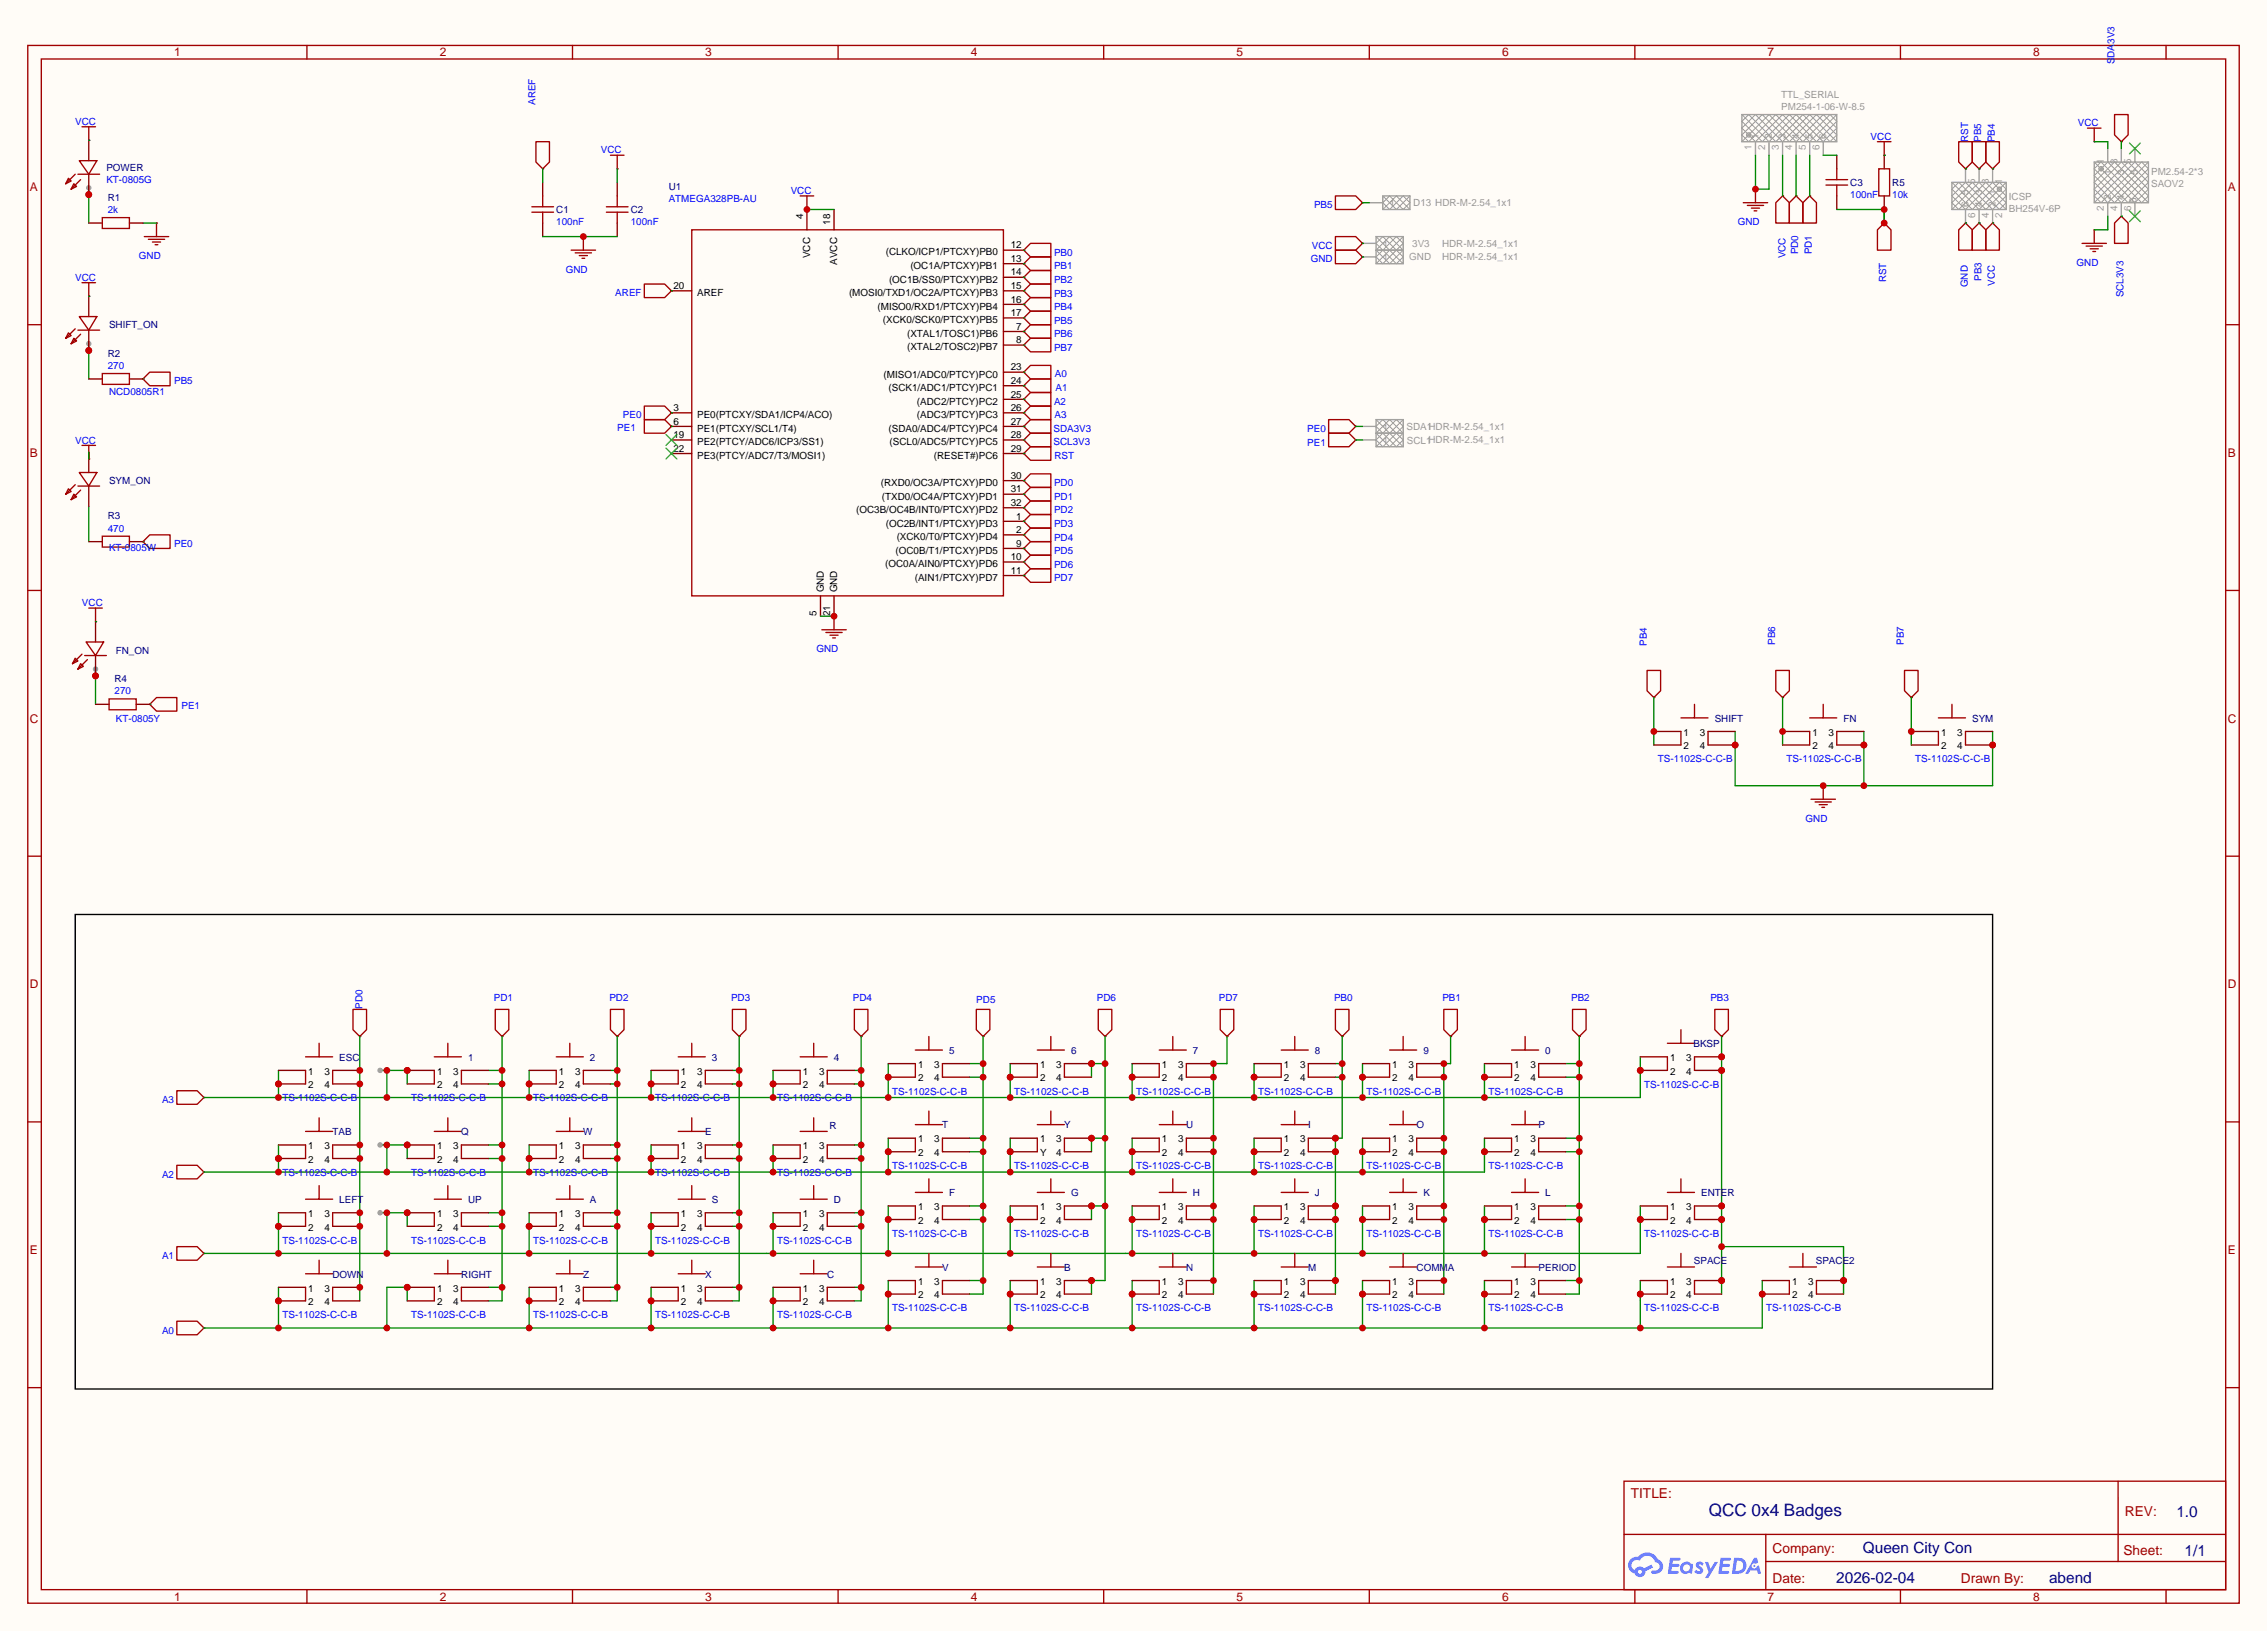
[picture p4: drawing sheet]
<svg xmlns="http://www.w3.org/2000/svg" width="425mm" height="306mm" viewBox="0 0 425 306" stroke-linecap="round" stroke-linejoin="round" font-family="sans-serif">
<defs><g id="words">
<text font-size="3.2" fill="#000080" x="320.3" y="284">QCC 0x4 Badges</text>
<g font-size="2.9" fill="#000080">
<text x="408" y="284.1">1.0</text>
<text x="349.2" y="291">Queen City Con</text>
<text x="409.5" y="291.6">1/1</text>
<text x="344.2" y="296.7">2026-02-04</text>
<text x="384.1" y="296.6">abend</text>
</g>
<g font-size="2.6" fill="#a00000">
<text x="305.7" y="280.7">TITLE:</text>
<text x="398.3" y="284.1">REV:</text>
<text x="332.3" y="291">Company:</text>
<text x="398" y="291.4">Sheet:</text>
<text x="332.3" y="296.5">Date:</text>
<text x="367.6" y="296.5">Drawn By:</text>
</g>
<g font-size="2.2" fill="#a00000">
<text x="32.6" y="10.6">1</text>
<text x="82.4" y="10.6">2</text>
<text x="132.2" y="10.6">3</text>
<text x="182" y="10.6">4</text>
<text x="231.8" y="10.6">5</text>
<text x="281.6" y="10.6">6</text>
<text x="331.3" y="10.6">7</text>
<text x="381.1" y="10.6">8</text>
<text x="5.6" y="35.8">A</text>
<text x="417.6" y="35.8">A</text>
<text x="5.6" y="85.6">B</text>
<text x="417.6" y="85.6">B</text>
<text x="5.6" y="135.4">C</text>
<text x="417.6" y="135.4">C</text>
<text x="5.6" y="185.2">D</text>
<text x="417.6" y="185.2">D</text>
<text x="5.6" y="235">E</text>
<text x="417.6" y="235">E</text>
<text x="32.6" y="299.9">1</text>
<text x="82.4" y="299.9">2</text>
<text x="132.2" y="299.9">3</text>
<text x="182" y="299.9">4</text>
<text x="231.8" y="299.9">5</text>
<text x="281.6" y="299.9">6</text>
<text x="331.3" y="299.9">7</text>
<text x="381.1" y="299.9">8</text>
</g>
<g font-size="1.8" fill="#00f">
<text x="396.3" y="12" transform="rotate(-90 396.3 12)">SDA3V3</text>
<text x="14.1" y="23.4">VCC</text>
<text x="100.4" y="19.7" transform="rotate(-90 100.4 19.7)">AREF</text>
<text x="389.5" y="23.7">VCC</text>
<text x="112.6" y="28.7">VCC</text>
<text x="350.6" y="26.2">VCC</text>
<text x="368.9" y="26.6" transform="rotate(-90 368.9 26.6)">RST</text>
<text x="371.4" y="26.6" transform="rotate(-90 371.4 26.6)">PB5</text>
<text x="373.9" y="26.6" transform="rotate(-90 373.9 26.6)">PB4</text>
<text x="19.9" y="34.3">KT-0805G</text>
<text x="20.2" y="39.9">2k</text>
<text x="125.3" y="37.9">ATMEGA328PB-AU</text>
<text x="148.2" y="36.4">VCC</text>
<text x="246.3" y="39">PB5</text>
<text x="346.8" y="37.1">100nF</text>
<text x="354.7" y="37.1">10k</text>
<text x="104.3" y="42.2">100nF</text>
<text x="118.2" y="42.2">100nF</text>
<text x="197.6" y="47.9">PB0</text>
<text x="245.9" y="46.6">VCC</text>
<text x="325.8" y="42.2">GND</text>
<text x="337.1" y="47.7" transform="rotate(-90 337.1 47.7)">PD0</text>
<text x="339.6" y="47.7" transform="rotate(-90 339.6 47.7)">PD1</text>
<text x="14.1" y="52.6">VCC</text>
<text x="26" y="48.6">GND</text>
<text x="106" y="51.1">GND</text>
<text x="197.6" y="50.5">PB1</text>
<text x="197.6" y="53">PB2</text>
<text x="245.7" y="49.1">GND</text>
<text x="334.7" y="48.4" transform="rotate(-90 334.7 48.4)">VCC</text>
<text x="353.6" y="52.9" transform="rotate(-90 353.6 52.9)">RST</text>
<text x="368.8" y="53.8" transform="rotate(-90 368.8 53.8)">GND</text>
<text x="371.4" y="52.6" transform="rotate(-90 371.4 52.6)">PB3</text>
<text x="373.9" y="53.5" transform="rotate(-90 373.9 53.5)">VCC</text>
<text x="389.3" y="49.8">GND</text>
<text x="115.3" y="55.5">AREF</text>
<text x="197.6" y="55.6">PB3</text>
<text x="197.6" y="58.1">PB4</text>
<text x="398" y="55.7" transform="rotate(-90 398 55.7)">SCL3V3</text>
<text x="197.6" y="60.6">PB5</text>
<text x="197.6" y="63.2">PB6</text>
<text x="197.6" y="65.7">PB7</text>
<text x="20.2" y="69.1">270</text>
<text x="32.6" y="71.9">PB5</text>
<text x="197.7" y="70.7">A0</text>
<text x="20.4" y="74.1">NCD0805R1</text>
<text x="197.6" y="75.8">A2</text>
<text x="197.9" y="73.2">A1</text>
<text x="14.1" y="83.1">VCC</text>
<text x="115.7" y="80.8">PE1</text>
<text x="116.8" y="78.3">PE0</text>
<text x="197.5" y="80.9">SDA3V3</text>
<text x="197.5" y="83.5">SCL3V3</text>
<text x="197.7" y="78.4">A3</text>
<text x="245" y="81">PE0</text>
<text x="245" y="83.5">PE1</text>
<text x="197.7" y="86">RST</text>
<text x="197.6" y="91.1">PD0</text>
<text x="197.6" y="93.7">PD1</text>
<text x="20.2" y="99.6">470</text>
<text x="197.6" y="96.2">PD2</text>
<text x="197.6" y="98.7">PD3</text>
<text x="197.6" y="101.3">PD4</text>
<text x="20.4" y="103.3">KT-0805W</text>
<text x="32.6" y="102.4">PE0</text>
<text x="197.6" y="103.8">PD5</text>
<text x="197.6" y="106.4">PD6</text>
<text x="15.4" y="113.6">VCC</text>
<text x="197.6" y="108.9">PD7</text>
<text x="153" y="122.2">GND</text>
<text x="308.7" y="121" transform="rotate(-90 308.7 121)">PB4</text>
<text x="332.8" y="120.8" transform="rotate(-90 332.8 120.8)">PB6</text>
<text x="356.9" y="120.8" transform="rotate(-90 356.9 120.8)">PB7</text>
<text x="21.5" y="130.1">270</text>
<text x="21.7" y="135.3">KT-0805Y</text>
<text x="34" y="132.9">PE1</text>
<text x="310.8" y="142.8">TS-1102S-C-C-B</text>
<text x="334.9" y="142.8">TS-1102S-C-C-B</text>
<text x="359" y="142.8">TS-1102S-C-C-B</text>
<text x="338.5" y="154">GND</text>
<text x="68" y="189" transform="rotate(-90 68 189)">PD0</text>
<text x="92.6" y="187.6">PD1</text>
<text x="114.2" y="187.6">PD2</text>
<text x="137" y="187.6">PD3</text>
<text x="159.9" y="187.6">PD4</text>
<text x="183" y="187.9">PD5</text>
<text x="205.6" y="187.6">PD6</text>
<text x="228.5" y="187.6">PD7</text>
<text x="250.1" y="187.6">PB0</text>
<text x="270.4" y="187.6">PB1</text>
<text x="294.5" y="187.6">PB2</text>
<text x="320.6" y="187.6">PB3</text>
<text x="308.2" y="203.8">TS-1102S-C-C-B</text>
<text x="30.4" y="206.7">A3</text>
<text x="52.9" y="206.3">TS-1102S-C-C-B</text>
<text x="77.1" y="206.3">TS-1102S-C-C-B</text>
<text x="99.9" y="206.3">TS-1102S-C-C-B</text>
<text x="122.8" y="206.3">TS-1102S-C-C-B</text>
<text x="145.7" y="206.3">TS-1102S-C-C-B</text>
<text x="167.2" y="205.1">TS-1102S-C-C-B</text>
<text x="190.1" y="205.1">TS-1102S-C-C-B</text>
<text x="213" y="205.1">TS-1102S-C-C-B</text>
<text x="235.8" y="205.1">TS-1102S-C-C-B</text>
<text x="256.1" y="205.1">TS-1102S-C-C-B</text>
<text x="279" y="205.1">TS-1102S-C-C-B</text>
<text x="30.4" y="220.7">A2</text>
<text x="52.9" y="220.3">TS-1102S-C-C-B</text>
<text x="77.1" y="220.3">TS-1102S-C-C-B</text>
<text x="99.9" y="220.3">TS-1102S-C-C-B</text>
<text x="122.8" y="220.3">TS-1102S-C-C-B</text>
<text x="145.7" y="220.3">TS-1102S-C-C-B</text>
<text x="167.2" y="219">TS-1102S-C-C-B</text>
<text x="190.1" y="219">TS-1102S-C-C-B</text>
<text x="213" y="219">TS-1102S-C-C-B</text>
<text x="235.8" y="219">TS-1102S-C-C-B</text>
<text x="256.1" y="219">TS-1102S-C-C-B</text>
<text x="279" y="219">TS-1102S-C-C-B</text>
<text x="52.9" y="233">TS-1102S-C-C-B</text>
<text x="77.1" y="233">TS-1102S-C-C-B</text>
<text x="99.9" y="233">TS-1102S-C-C-B</text>
<text x="122.8" y="233">TS-1102S-C-C-B</text>
<text x="145.7" y="233">TS-1102S-C-C-B</text>
<text x="167.2" y="231.7">TS-1102S-C-C-B</text>
<text x="190.1" y="231.7">TS-1102S-C-C-B</text>
<text x="213" y="231.7">TS-1102S-C-C-B</text>
<text x="235.8" y="231.7">TS-1102S-C-C-B</text>
<text x="256.1" y="231.7">TS-1102S-C-C-B</text>
<text x="279" y="231.7">TS-1102S-C-C-B</text>
<text x="308.2" y="231.7">TS-1102S-C-C-B</text>
<text x="30.4" y="235.9">A1</text>
<text x="167.2" y="245.7">TS-1102S-C-C-B</text>
<text x="190.1" y="245.7">TS-1102S-C-C-B</text>
<text x="213" y="245.7">TS-1102S-C-C-B</text>
<text x="235.8" y="245.7">TS-1102S-C-C-B</text>
<text x="256.1" y="245.7">TS-1102S-C-C-B</text>
<text x="279" y="245.7">TS-1102S-C-C-B</text>
<text x="308.2" y="245.7">TS-1102S-C-C-B</text>
<text x="331.1" y="245.7">TS-1102S-C-C-B</text>
<text x="30.4" y="249.9">A0</text>
<text x="52.9" y="247">TS-1102S-C-C-B</text>
<text x="77.1" y="247">TS-1102S-C-C-B</text>
<text x="99.9" y="247">TS-1102S-C-C-B</text>
<text x="122.8" y="247">TS-1102S-C-C-B</text>
<text x="145.7" y="247">TS-1102S-C-C-B</text>
</g>
<g font-size="1.8" fill="#999">
<text x="333.9" y="18.3">TTL_SERIAL</text>
<text x="333.9" y="20.6">PM254-1-06-W-8.5</text>
<text x="328.3" y="28.2" transform="rotate(-90 328.3 28.2)">1</text>
<text x="329.6" y="26.1" transform="rotate(-90 329.6 26.1)">1</text>
<text x="330.9" y="28.2" transform="rotate(-90 330.9 28.2)">2</text>
<text x="332.2" y="26.1" transform="rotate(-90 332.2 26.1)">2</text>
<text x="333.4" y="28.2" transform="rotate(-90 333.4 28.2)">3</text>
<text x="334.7" y="26.1" transform="rotate(-90 334.7 26.1)">3</text>
<text x="336" y="28.2" transform="rotate(-90 336 28.2)">4</text>
<text x="337.2" y="26.1" transform="rotate(-90 337.2 26.1)">4</text>
<text x="338.5" y="28.2" transform="rotate(-90 338.5 28.2)">5</text>
<text x="339.8" y="26.1" transform="rotate(-90 339.8 26.1)">5</text>
<text x="341" y="28.2" transform="rotate(-90 341 28.2)">6</text>
<text x="342.3" y="26.1" transform="rotate(-90 342.3 26.1)">6</text>
<text x="370.3" y="34.5" transform="rotate(-90 370.3 34.5)">5</text>
<text x="372.8" y="34.5" transform="rotate(-90 372.8 34.5)">3</text>
<text x="375.3" y="34.5" transform="rotate(-90 375.3 34.5)">1</text>
<text x="394.4" y="30.7" transform="rotate(-90 394.4 30.7)">1</text>
<text x="395.7" y="32.8" transform="rotate(-90 395.7 32.8)">1</text>
<text x="396.9" y="30.7" transform="rotate(-90 396.9 30.7)">3</text>
<text x="398.2" y="32.8" transform="rotate(-90 398.2 32.8)">3</text>
<text x="399.5" y="30.7" transform="rotate(-90 399.5 30.7)">5</text>
<text x="400.7" y="32.8" transform="rotate(-90 400.7 32.8)">5</text>
<text x="403.2" y="35.1">SAOV2</text>
<text x="403.2" y="32.8">PM2.54-2*3</text>
<text x="260.5" y="38.8">1</text>
<text x="264.9" y="38.7">D13 HDR-M-2.54_1x1</text>
<text x="369" y="38.8" transform="rotate(-90 369 38.8)">6</text>
<text x="369" y="36.6" transform="rotate(-90 369 36.6)">5</text>
<text x="370.3" y="40.9" transform="rotate(-90 370.3 40.9)">6</text>
<text x="371.5" y="38.8" transform="rotate(-90 371.5 38.8)">4</text>
<text x="371.5" y="36.6" transform="rotate(-90 371.5 36.6)">3</text>
<text x="372.8" y="40.9" transform="rotate(-90 372.8 40.9)">4</text>
<text x="374.1" y="38.8" transform="rotate(-90 374.1 38.8)">2</text>
<text x="374.1" y="36.6" transform="rotate(-90 374.1 36.6)">1</text>
<text x="375.3" y="40.9" transform="rotate(-90 375.3 40.9)">2</text>
<text x="376.6" y="37.4">ICSP</text>
<text x="376.6" y="39.7">BH254V-6P</text>
<text x="394.4" y="39.6" transform="rotate(-90 394.4 39.6)">2</text>
<text x="395.7" y="37.5" transform="rotate(-90 395.7 37.5)">2</text>
<text x="396.9" y="39.6" transform="rotate(-90 396.9 39.6)">4</text>
<text x="398.2" y="37.5" transform="rotate(-90 398.2 37.5)">4</text>
<text x="399.5" y="39.5" transform="rotate(-90 399.5 39.5)">6</text>
<text x="400.5" y="38" transform="rotate(-90 400.5 38)">6</text>
<text x="259.2" y="46.4">1</text>
<text x="264.7" y="46.2">3V3</text>
<text x="270.3" y="46.2">HDR-M-2.54_1x1</text>
<text x="259.2" y="48.9">1</text>
<text x="264.2" y="48.8">GND</text>
<text x="270.3" y="48.8">HDR-M-2.54_1x1</text>
<text x="259.2" y="83.2">1</text>
<text x="259.2" y="80.7">1</text>
<text x="263.6" y="80.6">SDA1HDR-M-2.54_1x1</text>
<text x="263.7" y="83.1">SCL1HDR-M-2.54_1x1</text>
</g>
<g font-size="1.8" fill="#000080">
<text x="19.9" y="32">POWER</text>
<text x="125.3" y="35.6">U1</text>
<text x="346.8" y="34.8">C3</text>
<text x="354.7" y="34.8">R5</text>
<text x="20.2" y="37.6">R1</text>
<text x="104.3" y="39.9">C1</text>
<text x="118.2" y="39.9">C2</text>
<text x="20.4" y="61.4">SHIFT_ON</text>
<text x="20.2" y="66.8">R2</text>
<text x="20.4" y="90.6">SYM_ON</text>
<text x="20.2" y="97.3">R3</text>
<text x="21.7" y="122.6">FN_ON</text>
<text x="21.5" y="127.8">R4</text>
<text x="321.4" y="135.2">SHIFT</text>
<text x="345.5" y="135.2">FN</text>
<text x="369.7" y="135.2">SYM</text>
<text x="177.9" y="197.4">5</text>
<text x="200.8" y="197.4">6</text>
<text x="223.6" y="197.4">7</text>
<text x="246.5" y="197.4">8</text>
<text x="266.8" y="197.4">9</text>
<text x="289.7" y="197.4">0</text>
<text x="317.4" y="196.2">BKSP</text>
<text x="63.6" y="198.7">ESC</text>
<text x="87.7" y="198.7">1</text>
<text x="110.6" y="198.7">2</text>
<text x="133.5" y="198.7">3</text>
<text x="156.3" y="198.7">4</text>
<text x="62.3" y="212.7">TAB</text>
<text x="86.5" y="212.7">Q</text>
<text x="109.3" y="212.7">W</text>
<text x="132.2" y="212.7">E</text>
<text x="155.5" y="211.4">R</text>
<text x="176.6" y="211.4">T</text>
<text x="199.5" y="211.4">Y</text>
<text x="222.4" y="211.4">U</text>
<text x="245.2" y="211.4">I</text>
<text x="265.5" y="211.4">O</text>
<text x="288.4" y="211.4">P</text>
<text x="63.6" y="225.4">LEFT</text>
<text x="87.7" y="225.4">UP</text>
<text x="110.6" y="225.4">A</text>
<text x="133.5" y="225.4">S</text>
<text x="156.3" y="225.4">D</text>
<text x="177.9" y="224.1">F</text>
<text x="200.8" y="224.1">G</text>
<text x="223.6" y="224.1">H</text>
<text x="246.5" y="224.1">J</text>
<text x="266.8" y="224.1">K</text>
<text x="289.7" y="224.1">L</text>
<text x="318.9" y="224.1">ENTER</text>
<text x="62.3" y="239.3">DOWN</text>
<text x="86.5" y="239.3">RIGHT</text>
<text x="109.3" y="239.3">Z</text>
<text x="132.2" y="239.3">X</text>
<text x="155" y="239.3">C</text>
<text x="176.6" y="238.1">V</text>
<text x="199.5" y="238.1">B</text>
<text x="222.4" y="238.1">N</text>
<text x="245.2" y="238.1">M</text>
<text x="265.5" y="238.1">COMMA</text>
<text x="288.4" y="238.1">PERIOD</text>
<text x="317.5" y="236.8">SPACE</text>
<text x="340.4" y="236.8">SPACE2</text>
</g>
<g font-size="1.8">
<text x="150.5" y="41" transform="rotate(-90 150.5 41)">4</text>
<text x="155.6" y="42.1" transform="rotate(-90 155.6 42.1)">18</text>
<text x="166" y="47.9">(CLKO/ICP1/PTCXY)PB0</text>
<text x="189.5" y="46.5">12</text>
<text x="151.9" y="48.4" transform="rotate(-90 151.9 48.4)">VCC</text>
<text x="157" y="49.6" transform="rotate(-90 157 49.6)">AVCC</text>
<text x="166.6" y="52.9">(OC1B/SS0/PTCXY)PB2</text>
<text x="170.6" y="50.4">(OC1A/PTCXY)PB1</text>
<text x="189.5" y="49.1">13</text>
<text x="189.5" y="51.6">14</text>
<text x="126.2" y="54.2">20</text>
<text x="130.7" y="55.5">AREF</text>
<text x="159.1" y="55.5">(MOSI0/TXD1/OC2A/PTCXY)PB3</text>
<text x="164.5" y="58">(MISO0/RXD1/PTCXY)PB4</text>
<text x="189.5" y="54.2">15</text>
<text x="189.5" y="56.7">16</text>
<text x="189.5" y="59.2">17</text>
<text x="165.5" y="60.6">(XCK0/SCK0/PTCXY)PB5</text>
<text x="170" y="63.1">(XTAL1/TOSC1)PB6</text>
<text x="170" y="65.6">(XTAL2/TOSC2)PB7</text>
<text x="190.5" y="61.8">7</text>
<text x="190.5" y="64.3">8</text>
<text x="165.6" y="70.7">(MISO1/ADC0/PTCY)PC0</text>
<text x="189.5" y="69.4">23</text>
<text x="189.5" y="71.9">24</text>
<text x="126.2" y="77">3</text>
<text x="166.5" y="73.3">(SCK1/ADC1/PTCY)PC1</text>
<text x="171.9" y="75.8">(ADC2/PTCY)PC2</text>
<text x="189.5" y="74.5">25</text>
<text x="189.5" y="77">26</text>
<text x="126.2" y="79.6">6</text>
<text x="126.2" y="82.1">19</text>
<text x="130.7" y="78.3">PE0(PTCXY/SDA1/ICP4/ACO)</text>
<text x="130.7" y="80.9">PE1(PTCXY/SCL1/T4)</text>
<text x="130.7" y="83.4">PE2(PTCY/ADC6/ICP3/SS1)</text>
<text x="166.5" y="80.9">(SDA0/ADC4/PTCY)PC4</text>
<text x="166.7" y="83.4">(SCL0/ADC5/PTCY)PC5</text>
<text x="171.9" y="78.3">(ADC3/PTCY)PC3</text>
<text x="189.5" y="79.6">27</text>
<text x="189.5" y="82.1">28</text>
<text x="126.2" y="84.6">22</text>
<text x="130.7" y="86">PE3(PTCY/ADC7/T3/MOSI1)</text>
<text x="175.1" y="86">(RESET#)PC6</text>
<text x="189.5" y="89.7">30</text>
<text x="189.5" y="84.6">29</text>
<text x="165.1" y="91">(RXD0/OC3A/PTCXY)PD0</text>
<text x="165.3" y="93.6">(TXD0/OC4A/PTCXY)PD1</text>
<text x="189.5" y="92.3">31</text>
<text x="189.5" y="94.8">32</text>
<text x="160.5" y="96.1">(OC3B/OC4B/INT0/PTCXY)PD2</text>
<text x="166" y="98.7">(OC2B/INT1/PTCXY)PD3</text>
<text x="168.1" y="101.2">(XCK0/T0/PTCXY)PD4</text>
<text x="190.5" y="97.3">1</text>
<text x="190.5" y="99.9">2</text>
<text x="165.9" y="106.3">(OC0A/AIN0/PTCXY)PD6</text>
<text x="167.9" y="103.7">(OC0B/T1/PTCXY)PD5</text>
<text x="189.5" y="105">10</text>
<text x="189.5" y="107.5">11</text>
<text x="190.5" y="102.4">9</text>
<text x="154.4" y="111" transform="rotate(-90 154.4 111)">GND</text>
<text x="157" y="111" transform="rotate(-90 157 111)">GND</text>
<text x="171.5" y="108.8">(AIN1/PTCXY)PD7</text>
<text x="153.1" y="115.4" transform="rotate(-90 153.1 115.4)">5</text>
<text x="155.6" y="115.4" transform="rotate(-90 155.6 115.4)">21</text>
<text x="315.6" y="137.8">1</text>
<text x="318.6" y="137.8">3</text>
<text x="339.7" y="137.8">1</text>
<text x="342.8" y="137.8">3</text>
<text x="363.9" y="137.8">1</text>
<text x="366.9" y="137.8">3</text>
<text x="315.6" y="140.4">2</text>
<text x="318.6" y="140.4">4</text>
<text x="339.7" y="140.4">2</text>
<text x="342.8" y="140.4">4</text>
<text x="363.9" y="140.4">2</text>
<text x="366.9" y="140.4">4</text>
<text x="57.8" y="201.3">1</text>
<text x="57.8" y="203.9">2</text>
<text x="60.8" y="201.3">3</text>
<text x="60.8" y="203.9">4</text>
<text x="81.9" y="201.3">1</text>
<text x="81.9" y="203.9">2</text>
<text x="85" y="201.3">3</text>
<text x="85" y="203.9">4</text>
<text x="104.8" y="201.3">1</text>
<text x="104.8" y="203.9">2</text>
<text x="107.8" y="201.3">3</text>
<text x="107.8" y="203.9">4</text>
<text x="127.6" y="201.3">1</text>
<text x="127.6" y="203.9">2</text>
<text x="130.7" y="201.3">3</text>
<text x="130.7" y="203.9">4</text>
<text x="150.5" y="201.3">1</text>
<text x="150.5" y="203.9">2</text>
<text x="153.5" y="201.3">3</text>
<text x="153.5" y="203.9">4</text>
<text x="172.1" y="200.1">1</text>
<text x="172.1" y="202.6">2</text>
<text x="175.1" y="200.1">3</text>
<text x="175.1" y="202.6">4</text>
<text x="194.9" y="200.1">1</text>
<text x="194.9" y="202.6">2</text>
<text x="198" y="200.1">3</text>
<text x="198" y="202.6">4</text>
<text x="217.8" y="200.1">1</text>
<text x="217.8" y="202.6">2</text>
<text x="220.8" y="200.1">3</text>
<text x="220.8" y="202.6">4</text>
<text x="240.7" y="200.1">1</text>
<text x="240.7" y="202.6">2</text>
<text x="243.7" y="200.1">3</text>
<text x="243.7" y="202.6">4</text>
<text x="261" y="200.1">1</text>
<text x="261" y="202.6">2</text>
<text x="264" y="200.1">3</text>
<text x="264" y="202.6">4</text>
<text x="283.8" y="200.1">1</text>
<text x="283.8" y="202.6">2</text>
<text x="286.9" y="200.1">3</text>
<text x="286.9" y="202.6">4</text>
<text x="313.1" y="198.8">1</text>
<text x="313.1" y="201.3">2</text>
<text x="316.1" y="198.8">3</text>
<text x="316.1" y="201.3">4</text>
<text x="57.8" y="215.3">1</text>
<text x="60.8" y="215.3">3</text>
<text x="81.9" y="215.3">1</text>
<text x="85" y="215.3">3</text>
<text x="104.8" y="215.3">1</text>
<text x="107.8" y="215.3">3</text>
<text x="127.6" y="215.3">1</text>
<text x="130.7" y="215.3">3</text>
<text x="150.5" y="215.3">1</text>
<text x="153.5" y="215.3">3</text>
<text x="172.1" y="214">1</text>
<text x="175.1" y="214">3</text>
<text x="194.9" y="214">1</text>
<text x="198" y="214">3</text>
<text x="217.8" y="214">1</text>
<text x="220.8" y="214">3</text>
<text x="240.7" y="214">1</text>
<text x="243.7" y="214">3</text>
<text x="261" y="214">1</text>
<text x="264" y="214">3</text>
<text x="283.8" y="214">1</text>
<text x="286.9" y="214">3</text>
<text x="57.8" y="217.8">2</text>
<text x="60.8" y="217.8">4</text>
<text x="81.9" y="217.8">2</text>
<text x="85" y="217.8">4</text>
<text x="104.8" y="217.8">2</text>
<text x="107.8" y="217.8">4</text>
<text x="127.6" y="217.8">2</text>
<text x="130.7" y="217.8">4</text>
<text x="150.5" y="217.8">2</text>
<text x="153.5" y="217.8">4</text>
<text x="172.1" y="216.6">2</text>
<text x="175.1" y="216.6">4</text>
<text x="194.9" y="216.6">Y</text>
<text x="198" y="216.6">4</text>
<text x="217.8" y="216.6">2</text>
<text x="220.8" y="216.6">4</text>
<text x="240.7" y="216.6">2</text>
<text x="243.7" y="216.6">4</text>
<text x="261" y="216.6">2</text>
<text x="264" y="216.6">4</text>
<text x="283.8" y="216.6">2</text>
<text x="286.9" y="216.6">4</text>
<text x="57.8" y="228">1</text>
<text x="60.8" y="228">3</text>
<text x="81.9" y="228">1</text>
<text x="85" y="228">3</text>
<text x="104.8" y="228">1</text>
<text x="107.8" y="228">3</text>
<text x="127.6" y="228">1</text>
<text x="130.7" y="228">3</text>
<text x="150.5" y="228">1</text>
<text x="153.5" y="228">3</text>
<text x="172.1" y="226.7">1</text>
<text x="175.1" y="226.7">3</text>
<text x="194.9" y="226.7">1</text>
<text x="198" y="226.7">3</text>
<text x="217.8" y="226.7">1</text>
<text x="220.8" y="226.7">3</text>
<text x="240.7" y="226.7">1</text>
<text x="243.7" y="226.7">3</text>
<text x="261" y="226.7">1</text>
<text x="264" y="226.7">3</text>
<text x="283.8" y="226.7">1</text>
<text x="286.9" y="226.7">3</text>
<text x="313.1" y="226.7">1</text>
<text x="316.1" y="226.7">3</text>
<text x="57.8" y="230.5">2</text>
<text x="60.8" y="230.5">4</text>
<text x="81.9" y="230.5">2</text>
<text x="85" y="230.5">4</text>
<text x="104.8" y="230.5">2</text>
<text x="107.8" y="230.5">4</text>
<text x="127.6" y="230.5">2</text>
<text x="130.7" y="230.5">4</text>
<text x="150.5" y="230.5">2</text>
<text x="153.5" y="230.5">4</text>
<text x="172.1" y="229.3">2</text>
<text x="175.1" y="229.3">4</text>
<text x="194.9" y="229.3">2</text>
<text x="198" y="229.3">4</text>
<text x="217.8" y="229.3">2</text>
<text x="220.8" y="229.3">4</text>
<text x="240.7" y="229.3">2</text>
<text x="243.7" y="229.3">4</text>
<text x="261" y="229.3">2</text>
<text x="264" y="229.3">4</text>
<text x="283.8" y="229.3">2</text>
<text x="286.9" y="229.3">4</text>
<text x="313.1" y="229.3">2</text>
<text x="316.1" y="229.3">4</text>
<text x="57.8" y="242">1</text>
<text x="57.8" y="244.5">2</text>
<text x="60.8" y="242">3</text>
<text x="60.8" y="244.5">4</text>
<text x="81.9" y="242">1</text>
<text x="81.9" y="244.5">2</text>
<text x="85" y="242">3</text>
<text x="85" y="244.5">4</text>
<text x="104.8" y="242">1</text>
<text x="104.8" y="244.5">2</text>
<text x="107.8" y="242">3</text>
<text x="107.8" y="244.5">4</text>
<text x="127.6" y="242">1</text>
<text x="127.6" y="244.5">2</text>
<text x="130.7" y="242">3</text>
<text x="130.7" y="244.5">4</text>
<text x="150.5" y="242">1</text>
<text x="150.5" y="244.5">2</text>
<text x="153.5" y="242">3</text>
<text x="153.5" y="244.5">4</text>
<text x="172.1" y="240.7">1</text>
<text x="172.1" y="243.2">2</text>
<text x="175.1" y="240.7">3</text>
<text x="175.1" y="243.2">4</text>
<text x="194.9" y="240.7">1</text>
<text x="194.9" y="243.2">2</text>
<text x="198" y="240.7">3</text>
<text x="198" y="243.2">4</text>
<text x="217.8" y="240.7">1</text>
<text x="217.8" y="243.2">2</text>
<text x="220.8" y="240.7">3</text>
<text x="220.8" y="243.2">4</text>
<text x="240.7" y="240.7">1</text>
<text x="240.7" y="243.2">2</text>
<text x="243.7" y="240.7">3</text>
<text x="243.7" y="243.2">4</text>
<text x="261" y="240.7">1</text>
<text x="261" y="243.2">2</text>
<text x="264" y="240.7">3</text>
<text x="264" y="243.2">4</text>
<text x="283.8" y="240.7">1</text>
<text x="283.8" y="243.2">2</text>
<text x="286.9" y="240.7">3</text>
<text x="286.9" y="243.2">4</text>
<text x="313.1" y="240.7">1</text>
<text x="313.1" y="243.2">2</text>
<text x="316.1" y="240.7">3</text>
<text x="316.1" y="243.2">4</text>
<text x="335.9" y="240.7">1</text>
<text x="335.9" y="243.2">2</text>
<text x="339" y="240.7">3</text>
<text x="339" y="243.2">4</text>
</g>
</g></defs>
<path d="M0 0h424.9v305.6h-424.9z" fill="#fffcf7"/>
<g fill="none" stroke="#a10000" stroke-width=".25">
<path d="M5.2 8.5h414.5v291.9h-414.5zM7.7 11.1h409.5v286.7h-409.5zM57.5 8.5v2.6M107.3 8.5v2.6M157.1 8.5v2.6M206.9 8.5v2.6M256.7 8.5v2.6M306.5 8.5v2.6M356.2 8.5v2.6M406 8.5v2.6M5.2 60.8h2.5M417.2 60.8h2.5"/>
<path d="M5.2 110.6h2.5M417.2 110.6h2.5M5.2 160.4h2.5M417.2 160.4h2.5M5.2 210.2h2.5M417.2 210.2h2.5M5.2 260h2.5M417.2 260h2.5M304.4 277.5h112.8v20.3h-112.8zM397 277.5v15M57.5 297.8v2.6M107.3 297.8v2.6"/>
<path d="M157.1 297.8v2.6M206.9 297.8v2.6M256.7 297.8v2.6M304.4 287.5h112.7M306.5 297.8v2.6M331 292.5h86.1M331 287.5v10.1M356.2 297.8v2.6M406 297.8v2.6"/>
</g>
<g fill="#5487ff">
<path d="M318.1 292.7l.5-.1 .4 .1 .3 .2-.2 .5a.34 .34 0 0 0-.3-.3 .34 .34 0 0 0-.4 .1l.1 .1a.89 .89 0 0 1 .5 1.4 1.03 1.03 0 0 1-1.4-.2l.3-.4 .6 .3 .2-.1v-.2a.88 .88 0 0 1-.6-1.4z"/>
<path d="M319.6 292.6h.6l.4 1.3 .8-1.3h.6l-1.8 3h-.6l.7-1.1z"/>
<path d="M313.1 291.8h1.6l.3 .2-.1 .3-1.3 .1-.1 .6h1.1l.2 .3-.3 .2h-1.1l-.1 .8 1.2 .1 .2 .2-.2 .2h-1.9z"/>
<path d="M322.5 291.8h1.7l.3 .2-.1 .3-1.4 .1v.6h1.1l.2 .3-.3 .2h-1.1l-.1 .8h1.2l.1 .3-.1 .2h-1.9z"/>
<path d="M328.8 291.9h.5l.3 .9-.5 .2a.5 .5 0 0 0-.7 .2 .5 .5 0 0 0 .3 .7 .5 .5 0 0 0 .6-.5l.4-.2 .4 1.6h-.6l-.1-.6h-1.3l-.3 .6h-.7z"/>
<path d="M325.1 291.9l-.5 2.9h1a1.52 1.52 0 0 0 1.8-1.5 1.52 1.52 0 0 0-1.8-1.4zM325.6 292.4a1 1 0 0 1 1.2 1 1 1 0 0 1-1.3 .9h-.2z"/>
<path d="M315.2 293a1.11 1.11 0 0 0 0 1.6 1.11 1.11 0 0 0 1.5 .1l.4 .1 .3-1.6-.1-.2h-.4a1.07 1.07 0 0 0-1.7 0zM315.4 293.7a.7 .7 0 0 1 1.4 0 .7 .7 0 0 1-1.4 0z"/>
<path d="M305.6 292.1a1.57 1.57 0 0 0 .8 2.7 1.04 1.04 0 0 0 1.2 .7 1.04 1.04 0 0 0 .8-1.1l1.5-.7-.3-.6-1.4 .7a1.06 1.06 0 0 0-1.8 .4 1 1 0 0 1-.5-1.5 1 1 0 0 1 1.5-.3 1.53 1.53 0 0 1 1.5-.9 1.53 1.53 0 0 1 1.4 1.2 .82 .82 0 0 1 .8 1 .82 .82 0 0 1-1.2 .5 .31 .31 0 0 0-.4 .3 .31 .31 0 0 0 .3 .3 1.43 1.43 0 0 0 1.8-.8 1.43 1.43 0 0 0-.9-1.9 2.15 2.15 0 0 0-3.6-.4l-.9 .1zM307 294.5a.4 .4 0 0 1 .8 0 .4 .4 0 0 1-.8 0z"/>
<circle cx="328.8" cy="293.4" r=".19"/>
</g>
<g fill="none" stroke="#a10000" stroke-width=".25">
<path d="M15.4 23.8h2.5M16.6 23.8v2.5M99.7 38.7h4.1M99.7 39.8h4.1M100.5 26.5h2.5v3.9l-1.3 1.2-1.2-1.2zM101.7 36.7v2M101.7 39.8v2M113.7 38.7h4M113.7 39.8h4M114.4 29.1h2.6M115.7 29.1v2.5M115.7 36.7v2"/>
<path d="M115.7 39.8v2M150 36.7h2.5M151.3 36.7v2.5M250.3 36.7h3.8l1.3 1.3-1.3 1.2h-3.8zM326.8 38h4.5M327.5 38.5h3.1M328.3 39h1.5M328.8 39.5h.5M329.1 35.4v2.6M334.1 36.7l1.3 1.3v3.8h-2.5v-3.8zM336.7 36.7l1.2 1.3v3.8h-2.5v-3.8zM339.2 36.7l1.3 1.3v3.8h-2.6v-3.8z"/>
<path d="M342.3 33.7h4M342.3 34.7h4M344.3 31.6v2.1M344.3 34.7v2M351.9 26.5h2.6M352.2 31.6h2v5.1h-2zM353.2 26.5v2.6M367.2 26.5h2.5v3.9l-1.3 1.2-1.2-1.2zM369.7 26.5h2.5v3.9l-1.2 1.2-1.3-1.2zM372.2 26.5h2.6v3.9l-1.3 1.2-1.3-1.2zM391.3 24h2.5M392.6 24v2.5"/>
<path d="M396.4 21.5h2.5v3.8l-1.3 1.2-1.2-1.2zM15.4 53h2.5M16.6 53v2.5M27.1 44.3h4.5M27.8 44.8h3.1M28.6 45.3h1.5M29.1 45.9h.5M29.3 41.8v2.5M107.1 46.9h4.5M107.8 47.4h3.1M108.6 47.9h1.5M109.1 48.4h.5"/>
<path d="M109.3 44.3v2.6M120.8 53.2h3.8l1.3 1.3-1.3 1.3h-3.8zM129.7 43.1h58.4v68.5h-58.4zM191.9 46.9l1.3-1.3h3.8v2.5h-3.8zM191.9 57l1.3-1.2h3.8v2.5h-3.8zM191.9 59.6l1.3-1.3h3.8v2.5h-3.8zM193.2 48.1h3.8v2.6h-3.8l-1.3-1.3zM193.2 50.7h3.8v2.5h-3.8l-1.3-1.3zM193.2 53.2h3.8v2.6h-3.8l-1.3-1.3zM250.3 46.9h3.8l1.3 1.2-1.3 1.3h-3.8zM250.3 44.3h3.8l1.3 1.3-1.3 1.3h-3.8zM353.2 41.8l1.3 1.3v3.8h-2.6v-3.8z"/>
<path d="M367.2 43.1l1.2-1.3 1.3 1.3v3.8h-2.5zM369.7 43.1l1.3-1.3 1.2 1.3v3.8h-2.5zM373.5 41.8l1.3 1.3v3.8h-2.6v-3.8zM390.3 45.6h4.5M391 46.1h3.1M391.8 46.6h1.5M392.3 47.1h.5M392.6 43.1v2.5M397.6 40.5l1.3 1.3v3.8h-2.5v-3.8zM28.1 69.7h3.8v2.6h-3.8l-1.3-1.3zM120.8 76.1h3.8l1.3 1.2-1.3 1.3h-3.8zM120.8 78.6h3.8l1.3 1.3-1.3 1.3h-3.8z"/>
<path d="M191.9 62.1l1.3-1.3h3.8v2.6h-3.8zM191.9 69.7l1.3-1.2h3.8v2.5h-3.8zM191.9 72.3l1.3-1.3h3.8v2.5h-3.8zM191.9 74.8l1.3-1.3h3.8v2.6h-3.8zM193.2 63.4h3.8v2.5h-3.8l-1.3-1.3zM193.2 76.1h3.8v2.5h-3.8l-1.3-1.3zM193.2 78.6h3.8v2.6h-3.8l-1.3-1.3zM249 78.6h3.9l1.2 1.3-1.2 1.3h-3.9zM15.4 83.4h2.5M16.6 83.4v2.6M191.9 95.1l1.3-1.2h3.8v2.5h-3.8zM191.9 97.7l1.3-1.3h3.8v2.5h-3.8z"/>
<path d="M191.9 82.4l1.3-1.2h3.8v2.5h-3.8zM191.9 85l1.3-1.3h3.8v2.5h-3.8zM193.2 88.8h3.8v2.5h-3.8l-1.3-1.3zM193.2 91.3h3.8v2.6h-3.8l-1.3-1.3zM249 81.2h3.9l1.2 1.2-1.2 1.3h-3.9zM16.6 113.9h2.6M17.9 113.9v2.6M26.8 101.5l1.3-1.3h3.8v2.5h-3.8zM154.1 118h4.5M154.8 118.5h3.1M155.6 119h1.5M156.1 119.5h.5"/>
<path d="M156.3 115.4v2.6M191.9 100.2l1.3-1.3h3.8v2.6h-3.8zM191.9 107.8l1.3-1.2h3.8v2.5h-3.8zM193.2 101.5h3.8v2.5h-3.8l-1.3-1.3zM193.2 104h3.8v2.6h-3.8l-1.3-1.3zM28.1 132l1.2-1.3h3.8v2.5h-3.8zM308.7 125.6h2.6v3.8l-1.3 1.3-1.3-1.3zM332.9 125.6h2.5v3.8l-1.3 1.3-1.2-1.3zM357 125.6h2.5v3.8l-1.2 1.3-1.3-1.3zM339.5 149.7h4.5M340.2 150.2h3.1M341 150.8h1.5"/>
<path d="M341.5 151.3h.5M341.8 147.2v2.5M66.2 189.1h2.5v3.8l-1.3 1.3-1.2-1.3zM92.8 189.1h2.6v3.8l-1.3 1.3-1.3-1.3zM114.4 189.1h2.6v3.8l-1.3 1.3-1.3-1.3zM137.3 189.1h2.5v3.8l-1.2 1.3-1.3-1.3zM160.1 189.1h2.6v3.8l-1.3 1.3-1.3-1.3zM183 189.1h2.5v3.8l-1.2 1.3-1.3-1.3zM205.9 189.1h2.5v3.8l-1.3 1.3-1.2-1.3zM228.7 189.1h2.6v3.8l-1.3 1.3-1.3-1.3zM250.3 189.1h2.6v3.8l-1.3 1.3-1.3-1.3zM270.6 189.1h2.6v3.8l-1.3 1.3-1.3-1.3z"/>
<path d="M294.8 189.1h2.5v3.8l-1.3 1.3-1.2-1.3zM321.4 189.1h2.6v3.8l-1.3 1.3-1.3-1.3zM33.1 204.3h3.9l1.2 1.3-1.2 1.3h-3.9zM33.1 218.3h3.9l1.2 1.3-1.2 1.3h-3.9zM33.1 233.6h3.9l1.2 1.2-1.2 1.3h-3.9zM33.1 247.5h3.9l1.2 1.3-1.2 1.3h-3.9z"/>
</g>
<g fill="none" stroke="#870000" stroke-width=".25">
<path d="M16.6 26.3h.1M101.7 31.6h.1M101.7 34.2v2.5M115.7 31.6h.1M115.7 34.2v2.5M151.3 39.2h.1M151.3 39.2v3.9M156.3 39.2v3.9M255.4 38h.1M329.1 35.4h.1M334.1 36.7h.1M336.7 36.7h.1"/>
<path d="M339.2 36.7h.1M344.3 29.1v2.5M344.3 36.7v2.5M353.2 29.1h.1M353.2 29.1v2.5M353.2 36.7v2.5M368.4 31.6h.1M371 31.6h.1M373.5 31.6h.1M392.6 26.5h.1M397.6 26.5h.1M16.6 55.5h.1"/>
<path d="M29.3 41.8h.1M101.7 41.8v2.5M109.3 44.3h.1M115.7 41.8v2.5M125.9 54.5h.1M125.9 54.5h3.8M188.1 54.5h3.8M188.1 46.9h3.8M188.1 49.4h3.8M188.1 51.9h3.8M188.1 57h3.8M188.1 59.6h3.8"/>
<path d="M191.9 46.9h.1M191.9 49.4h.1M191.9 51.9h.1M191.9 54.5h.1M191.9 57h.1M191.9 59.6h.1M255.4 48.1h.1M255.4 45.6h.1M353.2 41.8h.1M368.4 41.8h.1M371 41.8h.1M373.5 41.8h.1"/>
<path d="M392.6 43.1h.1M397.6 40.5h.1M26.8 71h.1M125.9 77.3h.1M125.9 79.9h.1M125.9 77.3h3.8M125.9 79.9h3.8M188.1 77.3h3.8M188.1 79.9h3.8M188.1 62.1h3.8M188.1 64.6h3.8M188.1 69.7h3.8"/>
<path d="M188.1 72.3h3.8M188.1 74.8h3.8M191.9 62.1h.1M191.9 64.6h.1M191.9 69.7h.1M191.9 72.3h.1M191.9 74.8h.1M191.9 77.3h.1M191.9 79.9h.1M254.1 79.9h.1M16.6 86h.1M125.9 85h3.8"/>
<path d="M125.9 82.4h3.8M188.1 97.7h3.8M188.1 90h3.8M188.1 92.6h3.8M188.1 85h3.8M188.1 95.1h3.8M188.1 82.4h3.8M191.9 90h.1M191.9 92.6h.1M191.9 95.1h.1M191.9 97.7h.1M191.9 82.4h.1"/>
<path d="M191.9 85h.1M254.1 82.4h.1M17.9 116.5h.1M26.8 101.5h.1M153.8 111.6v3.8M156.3 115.4h.1M156.3 111.6v3.8M188.1 100.2h3.8M188.1 102.7h3.8M188.1 105.3h3.8M188.1 107.8h3.8M191.9 100.2h.1"/>
<path d="M191.9 102.7h.1M191.9 105.3h.1M191.9 107.8h.1M28.1 132h.1M310 130.7h.1M334.1 130.7h.1M358.3 130.7h.1M341.8 147.2h.1M67.4 194.2h.1M94.1 194.2h.1M115.7 194.2h.1M138.6 194.2h.1"/>
<path d="M161.4 194.2h.1M184.3 194.2h.1M207.1 194.2h.1M230 194.2h.1M251.6 194.2h.1M271.9 194.2h.1M296 194.2h.1M322.7 194.2h.1M38.2 205.6h.1M38.2 219.6h.1M38.2 234.8h.1M38.2 248.8h.1"/>
</g>
<path d="M14.1 171.3h359.4v88.9h-359.4z" fill="none" stroke="#000" stroke-width=".25"/>
<path d="M399.2 39.5l2 2M399.2 26.8l2 2M401.2 39.5l-2 2M401.2 26.8l-2 2M124.8 84l2.1 2M124.8 81.4l2.1 2M126.9 84l-2.1 2M126.9 81.4l-2.1 2" fill="none" stroke="#3c3" stroke-width=".25"/>
<g fill="none" stroke="#999" stroke-width=".19">
<path d="M259.2 39.2l2.5-2.5 2.6 2.5M259.2 36.7l2.5 2.5 2.6-2.5M260.5 36.7l-1.3 1.3 1.3 1.2 2.5-2.5 1.3 1.3-1.3 1.2zM326.5 21.5l5.1 5 5.1-5 5.1 5 2.5-2.5-2.5-2.5-5.1 5-5.1-5-5.1 5M327.8 21.5l-1.3 1.2 3.8 3.8 5.1-5 5.1 5 3.8-3.8-1.3-1.2-5.1 5-5-5-5.1 5-1.3-1.2 3.8-3.8 5.1 5 5.1-5 3.8 3.8-1.3 1.2-5.1-5-5 5zM328 24.9l.1 .2M328.1 25.4l-.1 .2M344.3 21.5l-5.1 5-5.1-5-5 5-2.6-2.5 2.6-2.5 5 5 5.1-5 5.1 5M365.9 39.2l5.1-5 5 5M365.9 34.2l5.1 5 5-5M367.2 34.2l-1.3 1.2 3.8 3.8 5.1-5 1.2 1.2-3.8 3.8zM368.4 34.2l-2.5 2.5 2.5 2.5 5.1-5 2.5 2.5-2.5 2.5z"/>
<path d="M369.7 34.2l-3.8 3.8 1.3 1.2 5-5 3.8 3.8-1.2 1.2zM374.9 35.1l.2 .2M375.1 35.6l-.2 .2M392.6 38l7.6-7.6 2.5 2.5-5.1 5.1-5-5.1 2.5-2.5 7.6 7.6M392.6 30.4l7.6 7.6 2.5-2.6-5.1-5-5 5 2.5 2.6 7.6-7.6M393.8 30.4l-1.2 1.2 6.3 6.4 3.8-3.8-3.8-3.8-6.3 6.3 1.2 1.3 7.6-7.6 1.3 1.2-6.3 6.4-3.8-3.8 3.8-3.8 6.3 6.3-1.3 1.3zM394 31.3l.2 .2M394.2 31.8l-.2 .2M257.9 48.1l3.8-3.8 1.3 1.3-3.8 3.8zM257.9 46.9l2.6-2.6 2.5 2.6-2.5 2.5zM257.9 45.6l1.3-1.3 3.8 3.8-1.3 1.3zM257.9 44.3l5.1 5.1"/>
<path d="M263 44.3l-5.1 5.1M257.9 79.9l1.3-1.3 3.8 3.8-1.3 1.3zM257.9 78.6l5.1 5.1M263 78.6l-5.1 5.1M257.9 82.4l3.8-3.8 1.3 1.3-3.8 3.8zM257.9 81.2l2.6-2.6 2.5 2.6-2.5 2.5z"/>
</g>
<g fill="none" stroke="#999" stroke-width=".25">
<path d="M256.7 38h2.5M259.2 36.7h5.1v2.5h-5.1zM326.5 21.5h17.8v5h-17.8zM329.1 26.5v2.6M331.6 26.5v2.6M334.1 26.5v2.6M336.7 26.5v2.6M339.2 26.5v2.6M341.8 26.5v2.6M365.9 34.2h10.1v5h-10.1zM368.4 31.6v2.6M368.4 39.2v2.6"/>
<path d="M371 31.6v2.6M371 39.2v2.6M373.5 31.6v2.6M373.5 39.2v2.6M392.6 30.4h10.1v7.6h-10.1zM395.1 27.8v2.6M395.1 38v2.5M397.6 27.8v2.6M397.6 38v2.5M400.2 27.8v2.6M400.2 38v2.5M255.4 48.1h2.5"/>
<path d="M255.4 45.6h2.5M257.9 46.9h5.1v2.5h-5.1zM257.9 44.3h5.1v2.6h-5.1zM255.4 79.9h2.5M257.9 78.6h5.1v2.6h-5.1zM255.4 82.4h2.5M257.9 81.2h5.1v2.5h-5.1z"/>
<circle cx="327.8" cy="25.3" r=".38"/>
<circle cx="374.8" cy="35.4" r=".38"/>
<circle cx="393.8" cy="31.6" r=".38"/>
</g>
<g fill="none" stroke="#008700" stroke-width=".25">
<path d="M166.5 199.3v6.3M189.4 199.3v6.3M212.2 199.3v6.3M235.1 199.3v6.3M255.4 199.3v6.3M278.3 199.3v6.3M307.5 198v7.6h-269.3M52.2 200.5v5.1M71.2 200.5h5.1v2.6M72.5 200.5v5.1M99.2 200.5v5.1M122 200.5v5.1"/>
<path d="M144.9 200.5v5.1"/>
</g>
<g fill="#c00">
<circle cx="307.5" cy="200.5" r=".63"/>
<circle cx="255.4" cy="201.8" r=".63"/>
<circle cx="212.2" cy="201.8" r=".63"/>
<circle cx="189.4" cy="201.8" r=".63"/>
<circle cx="166.5" cy="201.8" r=".63"/>
<circle cx="144.9" cy="203.1" r=".63"/>
<circle cx="122" cy="203.1" r=".63"/>
<circle cx="122" cy="205.6" r=".63"/>
<circle cx="144.9" cy="205.6" r=".63"/>
<circle cx="166.5" cy="205.6" r=".63"/>
<circle cx="189.4" cy="205.6" r=".63"/>
<circle cx="212.2" cy="205.6" r=".63"/>
<circle cx="235.1" cy="205.6" r=".63"/>
<circle cx="235.1" cy="201.8" r=".63"/>
<circle cx="255.4" cy="205.6" r=".63"/>
<circle cx="278.3" cy="205.6" r=".63"/>
<circle cx="278.3" cy="201.8" r=".63"/>
<circle cx="76.3" cy="200.5" r=".63"/>
<circle cx="72.5" cy="200.5" r=".63"/>
<circle cx="72.5" cy="205.6" r=".63"/>
<circle cx="99.2" cy="205.6" r=".63"/>
<circle cx="99.2" cy="203.1" r=".63"/>
<circle cx="52.2" cy="205.6" r=".63"/>
<circle cx="52.2" cy="203.1" r=".63"/>
</g>
<circle cx="71.2" cy="200.5" r=".51" fill="#999"/>
<path d="M52.2 214.5v5.1M71.2 214.5h5.1v2.5M72.5 214.5v5.1M99.2 214.5v5.1M122 214.5v5.1M144.9 214.5v5.1M166.5 213.2v6.4M189.4 213.2v6.4M212.2 213.2v6.4M235.1 213.2v6.4M255.4 213.2v6.4M278.3 213.2v6.4h-240.1" fill="none" stroke="#008700" stroke-width=".25"/>
<g fill="#c00">
<circle cx="122" cy="219.6" r=".63"/>
<circle cx="122" cy="217" r=".63"/>
<circle cx="144.9" cy="219.6" r=".63"/>
<circle cx="144.9" cy="217" r=".63"/>
<circle cx="166.5" cy="219.6" r=".63"/>
<circle cx="166.5" cy="215.8" r=".63"/>
<circle cx="189.4" cy="219.6" r=".63"/>
<circle cx="189.4" cy="215.8" r=".63"/>
<circle cx="212.2" cy="219.6" r=".63"/>
<circle cx="212.2" cy="215.8" r=".63"/>
<circle cx="235.1" cy="219.6" r=".63"/>
<circle cx="235.1" cy="215.8" r=".63"/>
<circle cx="255.4" cy="219.6" r=".63"/>
<circle cx="255.4" cy="215.8" r=".63"/>
<circle cx="278.3" cy="215.8" r=".63"/>
<circle cx="76.3" cy="214.5" r=".63"/>
<circle cx="72.5" cy="214.5" r=".63"/>
<circle cx="72.5" cy="219.6" r=".63"/>
<circle cx="99.2" cy="219.6" r=".63"/>
<circle cx="99.2" cy="217" r=".63"/>
<circle cx="52.2" cy="219.6" r=".63"/>
<circle cx="52.2" cy="217" r=".63"/>
</g>
<circle cx="71.2" cy="214.5" r=".51" fill="#999"/>
<g fill="none" stroke="#008700" stroke-width=".25">
<path d="M52.2 227.2v7.6M71.2 227.2h5.1v2.5M72.5 227.2v7.6M99.2 227.2v7.6M122 227.2v7.6M144.9 227.2v7.6M166.5 225.9v8.9M189.4 225.9v8.9M212.2 225.9v8.9M235.1 225.9v8.9M255.4 225.9v8.9M278.3 225.9v8.9"/>
<path d="M307.5 225.9v8.9h-269.3"/>
</g>
<g fill="#c00">
<circle cx="307.5" cy="228.5" r=".63"/>
<circle cx="235.1" cy="234.8" r=".63"/>
<circle cx="235.1" cy="228.5" r=".63"/>
<circle cx="212.2" cy="228.5" r=".63"/>
<circle cx="212.2" cy="234.8" r=".63"/>
<circle cx="166.5" cy="228.5" r=".63"/>
<circle cx="144.9" cy="229.7" r=".63"/>
<circle cx="144.9" cy="234.8" r=".63"/>
<circle cx="122" cy="229.7" r=".63"/>
<circle cx="76.3" cy="227.2" r=".63"/>
<circle cx="72.5" cy="227.2" r=".63"/>
<circle cx="99.2" cy="234.8" r=".63"/>
<circle cx="99.2" cy="229.7" r=".63"/>
<circle cx="72.5" cy="234.8" r=".63"/>
<circle cx="122" cy="234.8" r=".63"/>
<circle cx="166.5" cy="234.8" r=".63"/>
<circle cx="189.4" cy="234.8" r=".63"/>
<circle cx="189.4" cy="228.5" r=".63"/>
<circle cx="255.4" cy="228.5" r=".63"/>
<circle cx="255.4" cy="234.8" r=".63"/>
<circle cx="278.3" cy="234.8" r=".63"/>
<circle cx="278.3" cy="228.5" r=".63"/>
<circle cx="52.2" cy="234.8" r=".63"/>
<circle cx="52.2" cy="229.7" r=".63"/>
</g>
<circle cx="71.2" cy="227.2" r=".51" fill="#999"/>
<path d="M94.1 194.2v49.5h-2.5M91.6 200.5h2.5M91.6 203.1h2.5M91.6 214.5h2.5M91.6 217h2.5M91.6 227.2h2.5M91.6 229.7h2.5M91.6 241.2h2.5" fill="none" stroke="#008700" stroke-width=".25"/>
<g fill="#c00">
<circle cx="94.1" cy="200.5" r=".63"/>
<circle cx="94.1" cy="203.1" r=".63"/>
<circle cx="94.1" cy="214.5" r=".63"/>
<circle cx="94.1" cy="217" r=".63"/>
<circle cx="94.1" cy="227.2" r=".63"/>
<circle cx="94.1" cy="229.7" r=".63"/>
<circle cx="94.1" cy="241.2" r=".63"/>
</g>
<path d="M115.7 194.2v49.5h-1.3M114.4 200.5h1.3M114.4 203.1h1.3M114.4 214.5h1.3M114.4 217h1.3M114.4 227.2h1.3M114.4 229.7h1.3M114.4 241.2h1.3" fill="none" stroke="#008700" stroke-width=".25"/>
<g fill="#c00">
<circle cx="115.7" cy="200.5" r=".63"/>
<circle cx="115.7" cy="203.1" r=".63"/>
<circle cx="115.7" cy="214.5" r=".63"/>
<circle cx="115.7" cy="217" r=".63"/>
<circle cx="115.7" cy="227.2" r=".63"/>
<circle cx="115.7" cy="229.7" r=".63"/>
<circle cx="115.7" cy="241.2" r=".63"/>
</g>
<g fill="none" stroke="#008700" stroke-width=".25">
<path d="M166.5 239.9v8.9M189.4 239.9v8.9M212.2 239.9v8.9M235.1 239.9v8.9M255.4 239.9v8.9M278.3 239.9v8.9M307.5 239.9v8.9M330.3 239.9v8.9h-292.1M52.2 241.2v7.6M76.3 243.7v-2.5h-3.8v7.6M99.2 241.2v7.6M122 241.2v7.6"/>
<path d="M144.9 241.2v7.6"/>
</g>
<g fill="#c00">
<circle cx="330.3" cy="242.4" r=".63"/>
<circle cx="76.3" cy="241.2" r=".63"/>
<circle cx="99.2" cy="248.8" r=".63"/>
<circle cx="99.2" cy="243.7" r=".63"/>
<circle cx="72.5" cy="248.8" r=".63"/>
<circle cx="122" cy="248.8" r=".63"/>
<circle cx="122" cy="243.7" r=".63"/>
<circle cx="144.9" cy="248.8" r=".63"/>
<circle cx="144.9" cy="243.7" r=".63"/>
<circle cx="166.5" cy="248.8" r=".63"/>
<circle cx="166.5" cy="242.4" r=".63"/>
<circle cx="189.4" cy="248.8" r=".63"/>
<circle cx="189.4" cy="242.4" r=".63"/>
<circle cx="212.2" cy="248.8" r=".63"/>
<circle cx="212.2" cy="242.4" r=".63"/>
<circle cx="235.1" cy="248.8" r=".63"/>
<circle cx="235.1" cy="242.4" r=".63"/>
<circle cx="255.4" cy="248.8" r=".63"/>
<circle cx="255.4" cy="242.4" r=".63"/>
<circle cx="278.3" cy="248.8" r=".63"/>
<circle cx="278.3" cy="242.4" r=".63"/>
<circle cx="307.5" cy="248.8" r=".63"/>
<circle cx="307.5" cy="242.4" r=".63"/>
<circle cx="52.2" cy="248.8" r=".63"/>
<circle cx="52.2" cy="243.7" r=".63"/>
</g>
<path d="M138.6 194.2v49.5h-1.3M137.3 200.5h1.3M137.3 203.1h1.3M137.3 214.5h1.3M137.3 217h1.3M137.3 227.2h1.3M137.3 229.7h1.3M137.3 241.2h1.3" fill="none" stroke="#008700" stroke-width=".25"/>
<g fill="#c00">
<circle cx="138.6" cy="200.5" r=".63"/>
<circle cx="138.6" cy="203.1" r=".63"/>
<circle cx="138.6" cy="214.5" r=".63"/>
<circle cx="138.6" cy="217" r=".63"/>
<circle cx="138.6" cy="227.2" r=".63"/>
<circle cx="138.6" cy="229.7" r=".63"/>
<circle cx="138.6" cy="241.2" r=".63"/>
</g>
<path d="M161.4 194.2v49.5h-1.3M160.1 200.5h1.3M160.1 203.1h1.3M160.1 214.5h1.3M160.1 217h1.3M160.1 227.2h1.3M160.1 229.7h1.3M160.1 241.2h1.3" fill="none" stroke="#008700" stroke-width=".25"/>
<g fill="#c00">
<circle cx="161.4" cy="200.5" r=".63"/>
<circle cx="161.4" cy="203.1" r=".63"/>
<circle cx="161.4" cy="214.5" r=".63"/>
<circle cx="161.4" cy="217" r=".63"/>
<circle cx="161.4" cy="227.2" r=".63"/>
<circle cx="161.4" cy="229.7" r=".63"/>
<circle cx="161.4" cy="241.2" r=".63"/>
</g>
<path d="M181.7 199.3h2.6M184.3 194.2v48.2h-2.6M181.7 201.8h2.6M181.7 213.2h2.6M181.7 215.8h2.6M181.7 225.9h2.6M181.7 228.5h2.6M181.7 239.9h2.6" fill="none" stroke="#008700" stroke-width=".25"/>
<g fill="#c00">
<circle cx="184.3" cy="199.3" r=".63"/>
<circle cx="184.3" cy="201.8" r=".63"/>
<circle cx="184.3" cy="213.2" r=".63"/>
<circle cx="184.3" cy="215.8" r=".63"/>
<circle cx="184.3" cy="225.9" r=".63"/>
<circle cx="184.3" cy="228.5" r=".63"/>
<circle cx="184.3" cy="239.9" r=".63"/>
</g>
<path d="M207.1 199.3h-2.5v2.5M207.1 194.2v45.7h-2.5v2.5M207.1 213.2h-2.5v2.6M207.1 225.9h-2.5v2.6" fill="none" stroke="#008700" stroke-width=".25"/>
<g fill="#c00">
<circle cx="204.6" cy="225.9" r=".63"/>
<circle cx="204.6" cy="213.2" r=".63"/>
<circle cx="204.6" cy="199.3" r=".63"/>
<circle cx="207.1" cy="199.3" r=".63"/>
<circle cx="207.1" cy="213.2" r=".63"/>
<circle cx="207.1" cy="225.9" r=".63"/>
<circle cx="204.6" cy="239.9" r=".63"/>
</g>
<path d="M230 194.2v5.1h-2.5v43.1M250.3 199.3h1.3M251.6 194.2v19h-1.3v29.2M250.3 201.8h1.3" fill="none" stroke="#008700" stroke-width=".25"/>
<g fill="#c00">
<circle cx="250.3" cy="239.9" r=".63"/>
<circle cx="250.3" cy="228.5" r=".63"/>
<circle cx="250.3" cy="225.9" r=".63"/>
<circle cx="250.3" cy="215.8" r=".63"/>
<circle cx="250.3" cy="213.2" r=".63"/>
<circle cx="251.6" cy="199.3" r=".63"/>
<circle cx="251.6" cy="201.8" r=".63"/>
</g>
<path d="M271.9 194.2v5.1h-1.3v43.1M293.5 199.3h2.5M296 194.2v48.2h-2.5M293.5 201.8h2.5M293.5 213.2h2.5M293.5 215.8h2.5M293.5 225.9h2.5M293.5 228.5h2.5M293.5 239.9h2.5" fill="none" stroke="#008700" stroke-width=".25"/>
<g fill="#c00">
<circle cx="296" cy="199.3" r=".63"/>
<circle cx="296" cy="201.8" r=".63"/>
<circle cx="296" cy="213.2" r=".63"/>
<circle cx="296" cy="215.8" r=".63"/>
<circle cx="296" cy="225.9" r=".63"/>
<circle cx="296" cy="228.5" r=".63"/>
<circle cx="296" cy="239.9" r=".63"/>
</g>
<path d="M322.7 194.2v48.2M322.7 233.6h22.9v8.8" fill="none" stroke="#008700" stroke-width=".25"/>
<g fill="#c00">
<circle cx="345.6" cy="239.9" r=".63"/>
<circle cx="322.7" cy="198" r=".63"/>
<circle cx="322.7" cy="200.5" r=".63"/>
<circle cx="322.7" cy="225.9" r=".63"/>
<circle cx="322.7" cy="228.5" r=".63"/>
<circle cx="322.7" cy="233.6" r=".63"/>
<circle cx="322.7" cy="239.9" r=".63"/>
</g>
<path d="M344.3 39.2h8.9v2.6" fill="none" stroke="#008700" stroke-width=".25"/>
<g fill="#c00">
<circle cx="353.2" cy="39.2" r=".63"/>
<circle cx="353.2" cy="41.8" r=".63"/>
</g>
<path d="M329.1 29.1v6.3h2.5v-6.3M334.1 29.1v7.6M336.7 29.1v7.6M339.2 29.1v7.6M341.8 29.1h2.5" fill="none" stroke="#008700" stroke-width=".25"/>
<circle cx="329.1" cy="35.4" r=".63" fill="#c00"/>
<path d="M101.7 31.6v2.6M115.7 31.6v2.6M101.7 44.3h14" fill="none" stroke="#008700" stroke-width=".25"/>
<circle cx="109.3" cy="44.3" r=".63" fill="#c00"/>
<path d="M392.6 26.5h2.5v1.3M397.6 26.5v1.3M395.1 40.5v2.6h-2.5M153.8 115.4h2.5" fill="none" stroke="#008700" stroke-width=".25"/>
<circle cx="156.3" cy="115.4" r=".63" fill="#c00"/>
<path d="M151.3 39.2h5" fill="none" stroke="#008700" stroke-width=".25"/>
<circle cx="151.3" cy="39.2" r=".63" fill="#c00"/>
<path d="M255.4 38h1.3M16.6 94.9v6.6M17.9 125.4v6.6" fill="none" stroke="#008700" stroke-width=".25"/>
<circle cx="17.9" cy="126.6" r=".63" fill="#c00"/>
<circle cx="17.9" cy="125.4" r=".51" fill="#999"/>
<path d="M16.6 64.4v6.6" fill="none" stroke="#008700" stroke-width=".25"/>
<circle cx="16.6" cy="65.7" r=".63" fill="#c00"/>
<circle cx="16.6" cy="64.4" r=".51" fill="#999"/>
<path d="M254.1 79.9h1.3M254.1 82.4h1.3M310 130.7v8.9M325.2 137v10.2h48.3v-10.2M334.1 130.7v8.9M349.4 137v10.2M358.3 130.7v8.9M67.4 194.2v49.5" fill="none" stroke="#008700" stroke-width=".25"/>
<g fill="#c00">
<circle cx="349.4" cy="147.2" r=".63"/>
<circle cx="373.5" cy="139.6" r=".63"/>
<circle cx="341.8" cy="147.2" r=".63"/>
<circle cx="349.4" cy="139.6" r=".63"/>
<circle cx="325.2" cy="139.6" r=".63"/>
</g>
<path d="M16.6 35.2v6.6" fill="none" stroke="#008700" stroke-width=".25"/>
<circle cx="16.6" cy="36.5" r=".63" fill="#c00"/>
<circle cx="16.6" cy="35.2" r=".51" fill="#999"/>
<g fill="none" stroke="#008700" stroke-width=".25">
<path d="M353.2 29.1h.1M368.4 31.6h.1M371 31.6h.1M373.5 31.6h.1M26.8 41.8h2.5M125.9 54.5h.1M191.9 46.9h.1M191.9 49.4h.1M191.9 51.9h.1M191.9 54.5h.1M191.9 57h.1M191.9 59.6h.1"/>
<path d="M255.4 48.1h.1M255.4 45.6h.1M368.4 41.8h.1M371 41.8h.1M373.5 41.8h.1M397.6 40.5h.1M26.8 71h.1M125.9 77.3h.1M125.9 79.9h.1M191.9 62.1h.1M191.9 64.6h.1M191.9 69.7h.1"/>
<path d="M191.9 72.3h.1M191.9 74.8h.1M191.9 77.3h.1M191.9 79.9h.1M191.9 97.7h.1M191.9 90h.1M191.9 92.6h.1M191.9 95.1h.1M191.9 82.4h.1M191.9 85h.1M26.8 101.5h.1M191.9 100.2h.1"/>
<path d="M191.9 102.7h.1M191.9 105.3h.1M191.9 107.8h.1M28.1 132h.1"/>
</g>
<path d="M99.2 227.2h5.1M99.2 229.7h5.1" fill="none" stroke="#870000" stroke-width=".25"/>
<circle cx="99.2" cy="229.7" r=".63" fill="#c00"/>
<path d="M109.3 227.2h5.1M109.3 229.7h5.1M189.4 239.9h5M189.4 242.4h5" fill="none" stroke="#870000" stroke-width=".25"/>
<path d="M104.3 227.2v2.5M106.8 222.1v2.6h-2.5M106.8 224.7h2.5M109.3 227.2v2.5" fill="none" stroke="#a10000" stroke-width=".25"/>
<circle cx="189.4" cy="242.4" r=".63" fill="#c00"/>
<path d="M199.5 239.9h5.1" fill="none" stroke="#870000" stroke-width=".25"/>
<circle cx="204.6" cy="239.9" r=".63" fill="#c00"/>
<path d="M144.9 241.2h5.1M144.9 243.7h5.1M199.5 242.4h5.1" fill="none" stroke="#870000" stroke-width=".25"/>
<path d="M194.4 239.9v2.5M197 234.8v2.6h-2.6M197 237.4h2.5M199.5 239.9v2.5" fill="none" stroke="#a10000" stroke-width=".25"/>
<circle cx="144.9" cy="243.7" r=".63" fill="#c00"/>
<path d="M255.4 239.9h5.1M155.1 241.2h5M155.1 243.7h5M255.4 242.4h5.1" fill="none" stroke="#870000" stroke-width=".25"/>
<path d="M152.5 236.1v2.5h-2.5M152.5 238.6h2.6M150 241.2v2.5M155.1 241.2v2.5" fill="none" stroke="#a10000" stroke-width=".25"/>
<circle cx="255.4" cy="242.4" r=".63" fill="#c00"/>
<path d="M265.6 239.9h5" fill="none" stroke="#870000" stroke-width=".25"/>
<circle cx="270.6" cy="239.9" r=".63" fill="#c00"/>
<path d="M144.9 227.2h5.1M144.9 229.7h5.1M265.6 242.4h5" fill="none" stroke="#870000" stroke-width=".25"/>
<path d="M260.5 239.9v2.5M263 234.8v2.6h-2.5M263 237.4h2.6M265.6 239.9v2.5" fill="none" stroke="#a10000" stroke-width=".25"/>
<circle cx="144.9" cy="229.7" r=".63" fill="#c00"/>
<path d="M307.5 198h5M307.5 200.5h5M155.1 227.2h5M155.1 229.7h5" fill="none" stroke="#870000" stroke-width=".25"/>
<path d="M150 227.2v2.5M152.5 222.1v2.6h-2.5M152.5 224.7h2.6M155.1 227.2v2.5" fill="none" stroke="#a10000" stroke-width=".25"/>
<circle cx="307.5" cy="200.5" r=".63" fill="#c00"/>
<path d="M317.6 198h5.1" fill="none" stroke="#870000" stroke-width=".25"/>
<circle cx="322.7" cy="198" r=".63" fill="#c00"/>
<path d="M317.6 200.5h5.1" fill="none" stroke="#870000" stroke-width=".25"/>
<circle cx="322.7" cy="200.5" r=".63" fill="#c00"/>
<path d="M312.5 198v2.5M315.1 192.9v2.6h-2.6M315.1 195.5h2.5M317.6 198v2.5" fill="none" stroke="#a10000" stroke-width=".25"/>
<path d="M52.2 241.2h5.1M52.2 243.7h5.1" fill="none" stroke="#870000" stroke-width=".25"/>
<circle cx="52.2" cy="243.7" r=".63" fill="#c00"/>
<path d="M62.4 241.2h5" fill="none" stroke="#870000" stroke-width=".25"/>
<circle cx="67.4" cy="241.2" r=".63" fill="#c00"/>
<path d="M122 214.5h5.1M122 217h5.1M62.4 243.7h5" fill="none" stroke="#870000" stroke-width=".25"/>
<path d="M59.8 236.1v2.5h-2.5M59.8 238.6h2.6M57.3 241.2v2.5M62.4 241.2v2.5" fill="none" stroke="#a10000" stroke-width=".25"/>
<circle cx="122" cy="217" r=".63" fill="#c00"/>
<path d="M132.2 214.5h5.1M132.2 217h5.1M307.5 225.9h5M307.5 228.5h5" fill="none" stroke="#870000" stroke-width=".25"/>
<path d="M127.1 214.5v2.5M129.7 209.4v2.6h-2.6M129.7 212h2.5M132.2 214.5v2.5" fill="none" stroke="#a10000" stroke-width=".25"/>
<circle cx="307.5" cy="228.5" r=".63" fill="#c00"/>
<path d="M317.6 225.9h5.1" fill="none" stroke="#870000" stroke-width=".25"/>
<circle cx="322.7" cy="225.9" r=".63" fill="#c00"/>
<path d="M317.6 228.5h5.1" fill="none" stroke="#870000" stroke-width=".25"/>
<circle cx="322.7" cy="228.5" r=".63" fill="#c00"/>
<path d="M312.5 225.9v2.6M315.1 220.9v2.5h-2.6M315.1 223.4h2.5M317.6 225.9v2.6" fill="none" stroke="#a10000" stroke-width=".25"/>
<path d="M52.2 200.5h5.1M52.2 203.1h5.1" fill="none" stroke="#870000" stroke-width=".25"/>
<circle cx="52.2" cy="203.1" r=".63" fill="#c00"/>
<path d="M62.4 200.5h5" fill="none" stroke="#870000" stroke-width=".25"/>
<circle cx="67.4" cy="200.5" r=".63" fill="#c00"/>
<path d="M62.4 203.1h5" fill="none" stroke="#870000" stroke-width=".25"/>
<circle cx="67.4" cy="203.1" r=".63" fill="#c00"/>
<path d="M59.8 195.5v2.5h-2.5M59.8 198h2.6M57.3 200.5v2.6M62.4 200.5v2.6" fill="none" stroke="#a10000" stroke-width=".25"/>
<path d="M166.5 225.9h5.1M166.5 228.5h5.1" fill="none" stroke="#870000" stroke-width=".25"/>
<circle cx="166.5" cy="228.5" r=".63" fill="#c00"/>
<path d="M334.1 137h5.1M176.7 225.9h5M176.7 228.5h5" fill="none" stroke="#870000" stroke-width=".25"/>
<path d="M171.6 225.9v2.6M174.1 220.9v2.5h-2.5M174.1 223.4h2.6M176.7 225.9v2.6" fill="none" stroke="#a10000" stroke-width=".25"/>
<circle cx="334.1" cy="137" r=".63" fill="#c00"/>
<path d="M334.1 139.6h5.1M344.3 139.6h5.1M344.3 137h5.1" fill="none" stroke="#870000" stroke-width=".25"/>
<circle cx="349.4" cy="139.6" r=".63" fill="#c00"/>
<path d="M339.2 137v2.6M341.8 132v2.5h-2.6M341.8 134.5h2.5M344.3 137v2.6" fill="none" stroke="#a10000" stroke-width=".25"/>
<path d="M189.4 225.9h5M189.4 228.5h5" fill="none" stroke="#870000" stroke-width=".25"/>
<circle cx="189.4" cy="228.5" r=".63" fill="#c00"/>
<path d="M199.5 225.9h5.1" fill="none" stroke="#870000" stroke-width=".25"/>
<circle cx="204.6" cy="225.9" r=".63" fill="#c00"/>
<path d="M199.5 228.5h5.1M212.2 228.5h5.1M212.2 225.9h5.1" fill="none" stroke="#870000" stroke-width=".25"/>
<path d="M194.4 225.9v2.6M197 220.9v2.5h-2.6M197 223.4h2.5M199.5 225.9v2.6" fill="none" stroke="#a10000" stroke-width=".25"/>
<circle cx="212.2" cy="228.5" r=".63" fill="#c00"/>
<path d="M222.4 225.9h5.1" fill="none" stroke="#870000" stroke-width=".25"/>
<circle cx="227.5" cy="225.9" r=".63" fill="#c00"/>
<path d="M222.4 228.5h5.1" fill="none" stroke="#870000" stroke-width=".25"/>
<circle cx="227.5" cy="228.5" r=".63" fill="#c00"/>
<path d="M217.3 225.9v2.6M219.8 220.9v2.5h-2.5M219.8 223.4h2.6M222.4 225.9v2.6" fill="none" stroke="#a10000" stroke-width=".25"/>
<path d="M235.1 213.2h5.1M235.1 215.8h5.1" fill="none" stroke="#870000" stroke-width=".25"/>
<circle cx="235.1" cy="215.8" r=".63" fill="#c00"/>
<path d="M245.2 213.2h5.1" fill="none" stroke="#870000" stroke-width=".25"/>
<circle cx="250.3" cy="213.2" r=".63" fill="#c00"/>
<path d="M245.2 215.8h5.1" fill="none" stroke="#870000" stroke-width=".25"/>
<circle cx="250.3" cy="215.8" r=".63" fill="#c00"/>
<path d="M240.2 213.2v2.6M242.7 208.2v2.5h-2.5M242.7 210.7h2.5M245.2 213.2v2.6" fill="none" stroke="#a10000" stroke-width=".25"/>
<path d="M235.1 225.9h5.1M235.1 228.5h5.1" fill="none" stroke="#870000" stroke-width=".25"/>
<circle cx="235.1" cy="228.5" r=".63" fill="#c00"/>
<path d="M245.2 225.9h5.1" fill="none" stroke="#870000" stroke-width=".25"/>
<circle cx="250.3" cy="225.9" r=".63" fill="#c00"/>
<path d="M245.2 228.5h5.1" fill="none" stroke="#870000" stroke-width=".25"/>
<circle cx="250.3" cy="228.5" r=".63" fill="#c00"/>
<path d="M240.2 225.9v2.6M242.7 220.9v2.5h-2.5M242.7 223.4h2.5M245.2 225.9v2.6" fill="none" stroke="#a10000" stroke-width=".25"/>
<path d="M255.4 225.9h5.1M255.4 228.5h5.1" fill="none" stroke="#870000" stroke-width=".25"/>
<circle cx="255.4" cy="228.5" r=".63" fill="#c00"/>
<path d="M265.6 225.9h5" fill="none" stroke="#870000" stroke-width=".25"/>
<circle cx="270.6" cy="225.9" r=".63" fill="#c00"/>
<path d="M265.6 228.5h5" fill="none" stroke="#870000" stroke-width=".25"/>
<circle cx="270.6" cy="228.5" r=".63" fill="#c00"/>
<path d="M260.5 225.9v2.6M263 220.9v2.5h-2.5M263 223.4h2.6M265.6 225.9v2.6" fill="none" stroke="#a10000" stroke-width=".25"/>
<path d="M278.3 225.9h5M278.3 228.5h5" fill="none" stroke="#870000" stroke-width=".25"/>
<circle cx="278.3" cy="228.5" r=".63" fill="#c00"/>
<path d="M52.2 227.2h5.1M52.2 229.7h5.1M288.4 225.9h5.1M288.4 228.5h5.1" fill="none" stroke="#870000" stroke-width=".25"/>
<path d="M283.3 225.9v2.6M285.9 220.9v2.5h-2.6M285.9 223.4h2.5M288.4 225.9v2.6" fill="none" stroke="#a10000" stroke-width=".25"/>
<circle cx="52.2" cy="229.7" r=".63" fill="#c00"/>
<path d="M62.4 227.2h5" fill="none" stroke="#870000" stroke-width=".25"/>
<circle cx="67.4" cy="227.2" r=".63" fill="#c00"/>
<path d="M62.4 229.7h5" fill="none" stroke="#870000" stroke-width=".25"/>
<circle cx="67.4" cy="229.7" r=".63" fill="#c00"/>
<path d="M57.3 227.2v2.5M59.8 222.1v2.6h-2.5M59.8 224.7h2.6M62.4 227.2v2.5" fill="none" stroke="#a10000" stroke-width=".25"/>
<path d="M235.1 239.9h5.1M235.1 242.4h5.1" fill="none" stroke="#870000" stroke-width=".25"/>
<circle cx="235.1" cy="242.4" r=".63" fill="#c00"/>
<path d="M245.2 239.9h5.1" fill="none" stroke="#870000" stroke-width=".25"/>
<circle cx="250.3" cy="239.9" r=".63" fill="#c00"/>
<path d="M212.2 239.9h5.1M212.2 242.4h5.1M245.2 242.4h5.1" fill="none" stroke="#870000" stroke-width=".25"/>
<path d="M240.2 239.9v2.5M242.7 234.8v2.6h-2.5M242.7 237.4h2.5M245.2 239.9v2.5" fill="none" stroke="#a10000" stroke-width=".25"/>
<circle cx="212.2" cy="242.4" r=".63" fill="#c00"/>
<path d="M222.4 239.9h5.1" fill="none" stroke="#870000" stroke-width=".25"/>
<circle cx="227.5" cy="239.9" r=".63" fill="#c00"/>
<path d="M255.4 213.2h5.1M255.4 215.8h5.1M222.4 242.4h5.1" fill="none" stroke="#870000" stroke-width=".25"/>
<path d="M217.3 239.9v2.5M219.8 234.8v2.6h-2.5M219.8 237.4h2.6M222.4 239.9v2.5" fill="none" stroke="#a10000" stroke-width=".25"/>
<circle cx="255.4" cy="215.8" r=".63" fill="#c00"/>
<path d="M265.6 213.2h5" fill="none" stroke="#870000" stroke-width=".25"/>
<circle cx="270.6" cy="213.2" r=".63" fill="#c00"/>
<path d="M265.6 215.8h5" fill="none" stroke="#870000" stroke-width=".25"/>
<circle cx="270.6" cy="215.8" r=".63" fill="#c00"/>
<path d="M260.5 213.2v2.6M263 208.2v2.5h-2.5M263 210.7h2.6M265.6 213.2v2.6" fill="none" stroke="#a10000" stroke-width=".25"/>
<path d="M278.3 213.2h5M278.3 215.8h5" fill="none" stroke="#870000" stroke-width=".25"/>
<circle cx="278.3" cy="215.8" r=".63" fill="#c00"/>
<path d="M76.3 214.5h5.1M288.4 213.2h5.1M288.4 215.8h5.1" fill="none" stroke="#870000" stroke-width=".25"/>
<path d="M283.3 213.2v2.6M285.9 208.2v2.5h-2.6M285.9 210.7h2.5M288.4 213.2v2.6" fill="none" stroke="#a10000" stroke-width=".25"/>
<circle cx="76.3" cy="214.5" r=".63" fill="#c00"/>
<path d="M76.3 217h5.1M86.5 217h5.1M86.5 214.5h5.1M144.9 217h5.1M144.9 214.5h5.1" fill="none" stroke="#870000" stroke-width=".25"/>
<path d="M81.4 214.5v2.5M83.9 209.4v2.6h-2.5M83.9 212h2.6M86.5 214.5v2.5" fill="none" stroke="#a10000" stroke-width=".25"/>
<circle cx="144.9" cy="217" r=".63" fill="#c00"/>
<path d="M155.1 214.5h5M155.1 217h5M76.3 241.2h5.1" fill="none" stroke="#870000" stroke-width=".25"/>
<path d="M150 214.5v2.5M152.5 209.4v2.6h-2.5M152.5 212h2.6M155.1 214.5v2.5" fill="none" stroke="#a10000" stroke-width=".25"/>
<circle cx="76.3" cy="241.2" r=".63" fill="#c00"/>
<path d="M122 227.2h5.1M122 229.7h5.1M76.3 243.7h5.1M86.5 243.7h5.1M86.5 241.2h5.1" fill="none" stroke="#870000" stroke-width=".25"/>
<path d="M83.9 236.1v2.5h-2.5M83.9 238.6h2.6M81.4 241.2v2.5M86.5 241.2v2.5" fill="none" stroke="#a10000" stroke-width=".25"/>
<circle cx="122" cy="229.7" r=".63" fill="#c00"/>
<path d="M310 137h5.1M132.2 227.2h5.1M132.2 229.7h5.1" fill="none" stroke="#870000" stroke-width=".25"/>
<path d="M127.1 227.2v2.5M129.7 222.1v2.6h-2.6M129.7 224.7h2.5M132.2 227.2v2.5" fill="none" stroke="#a10000" stroke-width=".25"/>
<circle cx="310" cy="137" r=".63" fill="#c00"/>
<path d="M310 139.6h5.1M320.2 139.6h5M320.2 137h5" fill="none" stroke="#870000" stroke-width=".25"/>
<circle cx="325.2" cy="139.6" r=".63" fill="#c00"/>
<path d="M315.1 137v2.6M317.6 132v2.5h-2.5M317.6 134.5h2.6M320.2 137v2.6" fill="none" stroke="#a10000" stroke-width=".25"/>
<path d="M330.3 239.9h5.1M330.3 242.4h5.1" fill="none" stroke="#870000" stroke-width=".25"/>
<circle cx="330.3" cy="242.4" r=".63" fill="#c00"/>
<path d="M340.5 239.9h5.1" fill="none" stroke="#870000" stroke-width=".25"/>
<circle cx="345.6" cy="239.9" r=".63" fill="#c00"/>
<path d="M307.5 239.9h5M307.5 242.4h5M340.5 242.4h5.1" fill="none" stroke="#870000" stroke-width=".25"/>
<path d="M335.4 239.9v2.5M337.9 234.8v2.6h-2.5M337.9 237.4h2.6M340.5 239.9v2.5" fill="none" stroke="#a10000" stroke-width=".25"/>
<circle cx="307.5" cy="242.4" r=".63" fill="#c00"/>
<path d="M317.6 239.9h5.1" fill="none" stroke="#870000" stroke-width=".25"/>
<circle cx="322.7" cy="239.9" r=".63" fill="#c00"/>
<path d="M358.3 137h5M317.6 242.4h5.1" fill="none" stroke="#870000" stroke-width=".25"/>
<path d="M312.5 239.9v2.5M315.1 234.8v2.6h-2.6M315.1 237.4h2.5M317.6 239.9v2.5" fill="none" stroke="#a10000" stroke-width=".25"/>
<circle cx="358.3" cy="137" r=".63" fill="#c00"/>
<path d="M358.3 139.6h5M368.4 139.6h5.1M368.4 137h5.1" fill="none" stroke="#870000" stroke-width=".25"/>
<circle cx="373.5" cy="139.6" r=".63" fill="#c00"/>
<path d="M363.3 137v2.6M365.9 132v2.5h-2.6M365.9 134.5h2.5M368.4 137v2.6" fill="none" stroke="#a10000" stroke-width=".25"/>
<path d="M166.5 213.2h5.1M166.5 215.8h5.1" fill="none" stroke="#870000" stroke-width=".25"/>
<circle cx="166.5" cy="215.8" r=".63" fill="#c00"/>
<path d="M52.2 214.5h5.1M52.2 217h5.1M176.7 213.2h5M176.7 215.8h5" fill="none" stroke="#870000" stroke-width=".25"/>
<path d="M171.6 213.2v2.6M174.1 208.2v2.5h-2.5M174.1 210.7h2.6M176.7 213.2v2.6" fill="none" stroke="#a10000" stroke-width=".25"/>
<circle cx="52.2" cy="217" r=".63" fill="#c00"/>
<path d="M62.4 214.5h5" fill="none" stroke="#870000" stroke-width=".25"/>
<circle cx="67.4" cy="214.5" r=".63" fill="#c00"/>
<path d="M62.4 217h5" fill="none" stroke="#870000" stroke-width=".25"/>
<circle cx="67.4" cy="217" r=".63" fill="#c00"/>
<path d="M57.3 214.5v2.5M59.8 209.4v2.6h-2.5M59.8 212h2.6M62.4 214.5v2.5" fill="none" stroke="#a10000" stroke-width=".25"/>
<path d="M212.2 213.2h5.1M212.2 215.8h5.1" fill="none" stroke="#870000" stroke-width=".25"/>
<circle cx="212.2" cy="215.8" r=".63" fill="#c00"/>
<path d="M222.4 213.2h5.1" fill="none" stroke="#870000" stroke-width=".25"/>
<circle cx="227.5" cy="213.2" r=".63" fill="#c00"/>
<path d="M222.4 215.8h5.1" fill="none" stroke="#870000" stroke-width=".25"/>
<circle cx="227.5" cy="215.8" r=".63" fill="#c00"/>
<path d="M217.3 213.2v2.6M219.8 208.2v2.5h-2.5M219.8 210.7h2.6M222.4 213.2v2.6" fill="none" stroke="#a10000" stroke-width=".25"/>
<path d="M278.3 239.9h5M278.3 242.4h5" fill="none" stroke="#870000" stroke-width=".25"/>
<circle cx="278.3" cy="242.4" r=".63" fill="#c00"/>
<path d="M76.3 227.2h5.1M288.4 239.9h5.1M288.4 242.4h5.1" fill="none" stroke="#870000" stroke-width=".25"/>
<path d="M283.3 239.9v2.5M285.9 234.8v2.6h-2.6M285.9 237.4h2.5M288.4 239.9v2.5" fill="none" stroke="#a10000" stroke-width=".25"/>
<circle cx="76.3" cy="227.2" r=".63" fill="#c00"/>
<path d="M76.3 229.7h5.1M86.5 229.7h5.1M86.5 227.2h5.1M166.5 239.9h5.1M166.5 242.4h5.1" fill="none" stroke="#870000" stroke-width=".25"/>
<path d="M81.4 227.2v2.5M83.9 222.1v2.6h-2.5M83.9 224.7h2.6M86.5 227.2v2.5" fill="none" stroke="#a10000" stroke-width=".25"/>
<circle cx="166.5" cy="242.4" r=".63" fill="#c00"/>
<path d="M99.2 214.5h5.1M99.2 217h5.1M176.7 239.9h5M176.7 242.4h5" fill="none" stroke="#870000" stroke-width=".25"/>
<path d="M171.6 239.9v2.5M174.1 234.8v2.6h-2.5M174.1 237.4h2.6M176.7 239.9v2.5" fill="none" stroke="#a10000" stroke-width=".25"/>
<circle cx="99.2" cy="217" r=".63" fill="#c00"/>
<path d="M109.3 214.5h5.1M109.3 217h5.1M122 241.2h5.1M122 243.7h5.1" fill="none" stroke="#870000" stroke-width=".25"/>
<path d="M104.3 214.5v2.5M106.8 209.4v2.6h-2.5M106.8 212h2.5M109.3 214.5v2.5" fill="none" stroke="#a10000" stroke-width=".25"/>
<circle cx="122" cy="243.7" r=".63" fill="#c00"/>
<path d="M189.4 213.2h5M189.4 215.8h5M132.2 241.2h5.1M132.2 243.7h5.1" fill="none" stroke="#870000" stroke-width=".25"/>
<path d="M129.7 236.1v2.5h-2.6M129.7 238.6h2.5M127.1 241.2v2.5M132.2 241.2v2.5" fill="none" stroke="#a10000" stroke-width=".25"/>
<circle cx="189.4" cy="215.8" r=".63" fill="#c00"/>
<path d="M199.5 213.2h5.1" fill="none" stroke="#870000" stroke-width=".25"/>
<circle cx="204.6" cy="213.2" r=".63" fill="#c00"/>
<path d="M199.5 215.8h5.1M99.2 241.2h5.1M99.2 243.7h5.1" fill="none" stroke="#870000" stroke-width=".25"/>
<path d="M194.4 213.2v2.6M197 208.2v2.5h-2.6M197 210.7h2.5M199.5 213.2v2.6" fill="none" stroke="#a10000" stroke-width=".25"/>
<circle cx="99.2" cy="243.7" r=".63" fill="#c00"/>
<path d="M76.3 200.5h5.1M109.3 241.2h5.1M109.3 243.7h5.1" fill="none" stroke="#870000" stroke-width=".25"/>
<path d="M106.8 236.1v2.5h-2.5M106.8 238.6h2.5M104.3 241.2v2.5M109.3 241.2v2.5" fill="none" stroke="#a10000" stroke-width=".25"/>
<circle cx="76.3" cy="200.5" r=".63" fill="#c00"/>
<path d="M76.3 203.1h5.1M86.5 203.1h5.1M86.5 200.5h5.1M99.2 203.1h5.1M99.2 200.5h5.1" fill="none" stroke="#870000" stroke-width=".25"/>
<path d="M83.9 195.5v2.5h-2.5M83.9 198h2.6M81.4 200.5v2.6M86.5 200.5v2.6" fill="none" stroke="#a10000" stroke-width=".25"/>
<circle cx="99.2" cy="203.1" r=".63" fill="#c00"/>
<path d="M109.3 200.5h5.1M109.3 203.1h5.1M144.9 200.5h5.1M144.9 203.1h5.1" fill="none" stroke="#870000" stroke-width=".25"/>
<path d="M106.8 195.5v2.5h-2.5M106.8 198h2.5M104.3 200.5v2.6M109.3 200.5v2.6" fill="none" stroke="#a10000" stroke-width=".25"/>
<circle cx="144.9" cy="203.1" r=".63" fill="#c00"/>
<path d="M122 200.5h5.1M122 203.1h5.1M155.1 200.5h5M155.1 203.1h5" fill="none" stroke="#870000" stroke-width=".25"/>
<path d="M152.5 195.5v2.5h-2.5M152.5 198h2.6M150 200.5v2.6M155.1 200.5v2.6" fill="none" stroke="#a10000" stroke-width=".25"/>
<circle cx="122" cy="203.1" r=".63" fill="#c00"/>
<path d="M212.2 199.3h5.1M132.2 200.5h5.1M132.2 203.1h5.1M212.2 201.8h5.1" fill="none" stroke="#870000" stroke-width=".25"/>
<path d="M129.7 195.5v2.5h-2.6M129.7 198h2.5M127.1 200.5v2.6M132.2 200.5v2.6" fill="none" stroke="#a10000" stroke-width=".25"/>
<circle cx="212.2" cy="201.8" r=".63" fill="#c00"/>
<path d="M222.4 199.3h5.1" fill="none" stroke="#870000" stroke-width=".25"/>
<circle cx="227.5" cy="199.3" r=".63" fill="#c00"/>
<path d="M222.4 201.8h5.1" fill="none" stroke="#870000" stroke-width=".25"/>
<circle cx="227.5" cy="201.8" r=".63" fill="#c00"/>
<path d="M217.3 199.3v2.5M219.8 194.2v2.5h-2.5M219.8 196.7h2.6M222.4 199.3v2.5" fill="none" stroke="#a10000" stroke-width=".25"/>
<path d="M235.1 199.3h5.1M235.1 201.8h5.1" fill="none" stroke="#870000" stroke-width=".25"/>
<circle cx="235.1" cy="201.8" r=".63" fill="#c00"/>
<path d="M189.4 199.3h5M245.2 199.3h5.1M189.4 201.8h5M245.2 201.8h5.1" fill="none" stroke="#870000" stroke-width=".25"/>
<path d="M240.2 199.3v2.5M242.7 194.2v2.5h-2.5M242.7 196.7h2.5M245.2 199.3v2.5" fill="none" stroke="#a10000" stroke-width=".25"/>
<circle cx="189.4" cy="201.8" r=".63" fill="#c00"/>
<path d="M199.5 199.3h5.1" fill="none" stroke="#870000" stroke-width=".25"/>
<circle cx="204.6" cy="199.3" r=".63" fill="#c00"/>
<path d="M166.5 199.3h5.1M166.5 201.8h5.1M199.5 201.8h5.1" fill="none" stroke="#870000" stroke-width=".25"/>
<path d="M194.4 199.3v2.5M197 194.2v2.5h-2.6M197 196.7h2.5M199.5 199.3v2.5" fill="none" stroke="#a10000" stroke-width=".25"/>
<circle cx="166.5" cy="201.8" r=".63" fill="#c00"/>
<path d="M176.7 199.3h5M278.3 199.3h5M176.7 201.8h5M278.3 201.8h5" fill="none" stroke="#870000" stroke-width=".25"/>
<path d="M171.6 199.3v2.5M174.1 194.2v2.5h-2.5M174.1 196.7h2.6M176.7 199.3v2.5" fill="none" stroke="#a10000" stroke-width=".25"/>
<circle cx="278.3" cy="201.8" r=".63" fill="#c00"/>
<path d="M255.4 199.3h5.1M288.4 199.3h5.1M255.4 201.8h5.1M288.4 201.8h5.1" fill="none" stroke="#870000" stroke-width=".25"/>
<path d="M283.3 199.3v2.5M285.9 194.2v2.5h-2.6M285.9 196.7h2.5M288.4 199.3v2.5" fill="none" stroke="#a10000" stroke-width=".25"/>
<circle cx="255.4" cy="201.8" r=".63" fill="#c00"/>
<path d="M265.6 199.3h5" fill="none" stroke="#870000" stroke-width=".25"/>
<circle cx="270.6" cy="199.3" r=".63" fill="#c00"/>
<path d="M265.6 201.8h5" fill="none" stroke="#870000" stroke-width=".25"/>
<circle cx="270.6" cy="201.8" r=".63" fill="#c00"/>
<path d="M19.2 40.8h5.1v2h-5.1zM19.2 70h5.1v2h-5.1zM19.2 100.5h5.1v2h-5.1zM14.1 123.3l.5 .5-1 .5zM15.1 124.3l.5 .5-1 .6zM20.4 130.9h5.1v2.1h-5.1zM260.5 199.3v2.5M263 194.2v2.5h-2.5M263 196.7h2.6M265.6 199.3v2.5" fill="none" stroke="#a10000" stroke-width=".25"/>
<path d="M16.6 41.8h2.6M24.3 41.8h2.5M16.6 71h2.6M24.3 71h2.5M16.6 101.5h2.6M24.3 101.5h2.5M17.9 132h2.5M17.9 122.8v3.8M25.5 132h2.6" fill="none" stroke="#870000" stroke-width=".25"/>
<circle cx="17.9" cy="126.6" r=".63" fill="#c00"/>
<g fill="none" stroke="#a10000" stroke-width=".25">
<path d="M12.8 62.4l.5 .5-1 .5zM13.8 63.4l.6 .5-1.1 .5zM14.1 61.6l-1.8 1.8M15.1 62.6l-1.8 1.8M12.8 91.6l.5 .5-1 .5zM13.8 92.6l.6 .5-1.1 .5zM14.1 90.8l-1.8 1.8M14.6 91.1h4.1M14.9 88.5h3.3l-1.6 2.6zM15.1 91.8l-1.8 1.8M15.4 122.6l-1.8 1.7M15.9 122.8h4"/>
<path d="M16.1 120.3h3.3l-1.5 2.5zM16.4 123.6l-1.8 1.8"/>
</g>
<path d="M16.6 55.5v3.8M16.6 61.9v3.8M16.6 84.7v3.8M16.6 91.1v3.8M17.9 116.5v3.8" fill="none" stroke="#870000" stroke-width=".25"/>
<circle cx="16.6" cy="65.7" r=".63" fill="#c00"/>
<path d="M12.8 33.4l.5 .5-1 .5zM13.8 34.4l.6 .5-1.1 .5zM14.9 59.3h3.3l-1.6 2.6zM14.6 61.9h4.1" fill="none" stroke="#a10000" stroke-width=".25"/>
<path d="M16.6 32.6v3.9" fill="none" stroke="#870000" stroke-width=".25"/>
<circle cx="16.6" cy="36.5" r=".63" fill="#c00"/>
<path d="M14.1 32.6l-1.8 1.8M14.6 32.6h4.1M14.9 30.1h3.3l-1.6 2.5zM15.1 33.7l-1.8 1.7" fill="none" stroke="#a10000" stroke-width=".25"/>
<path d="M16.6 26.3v3.8" fill="none" stroke="#870000" stroke-width=".25"/>
<path d="M16.6 26.3h.1M16.6 55.5h.1M16.6 84.7v1.3M17.9 116.5h.1" fill="none" stroke="#008700" stroke-width=".25"/>
<use href="#words"/>
</svg>
